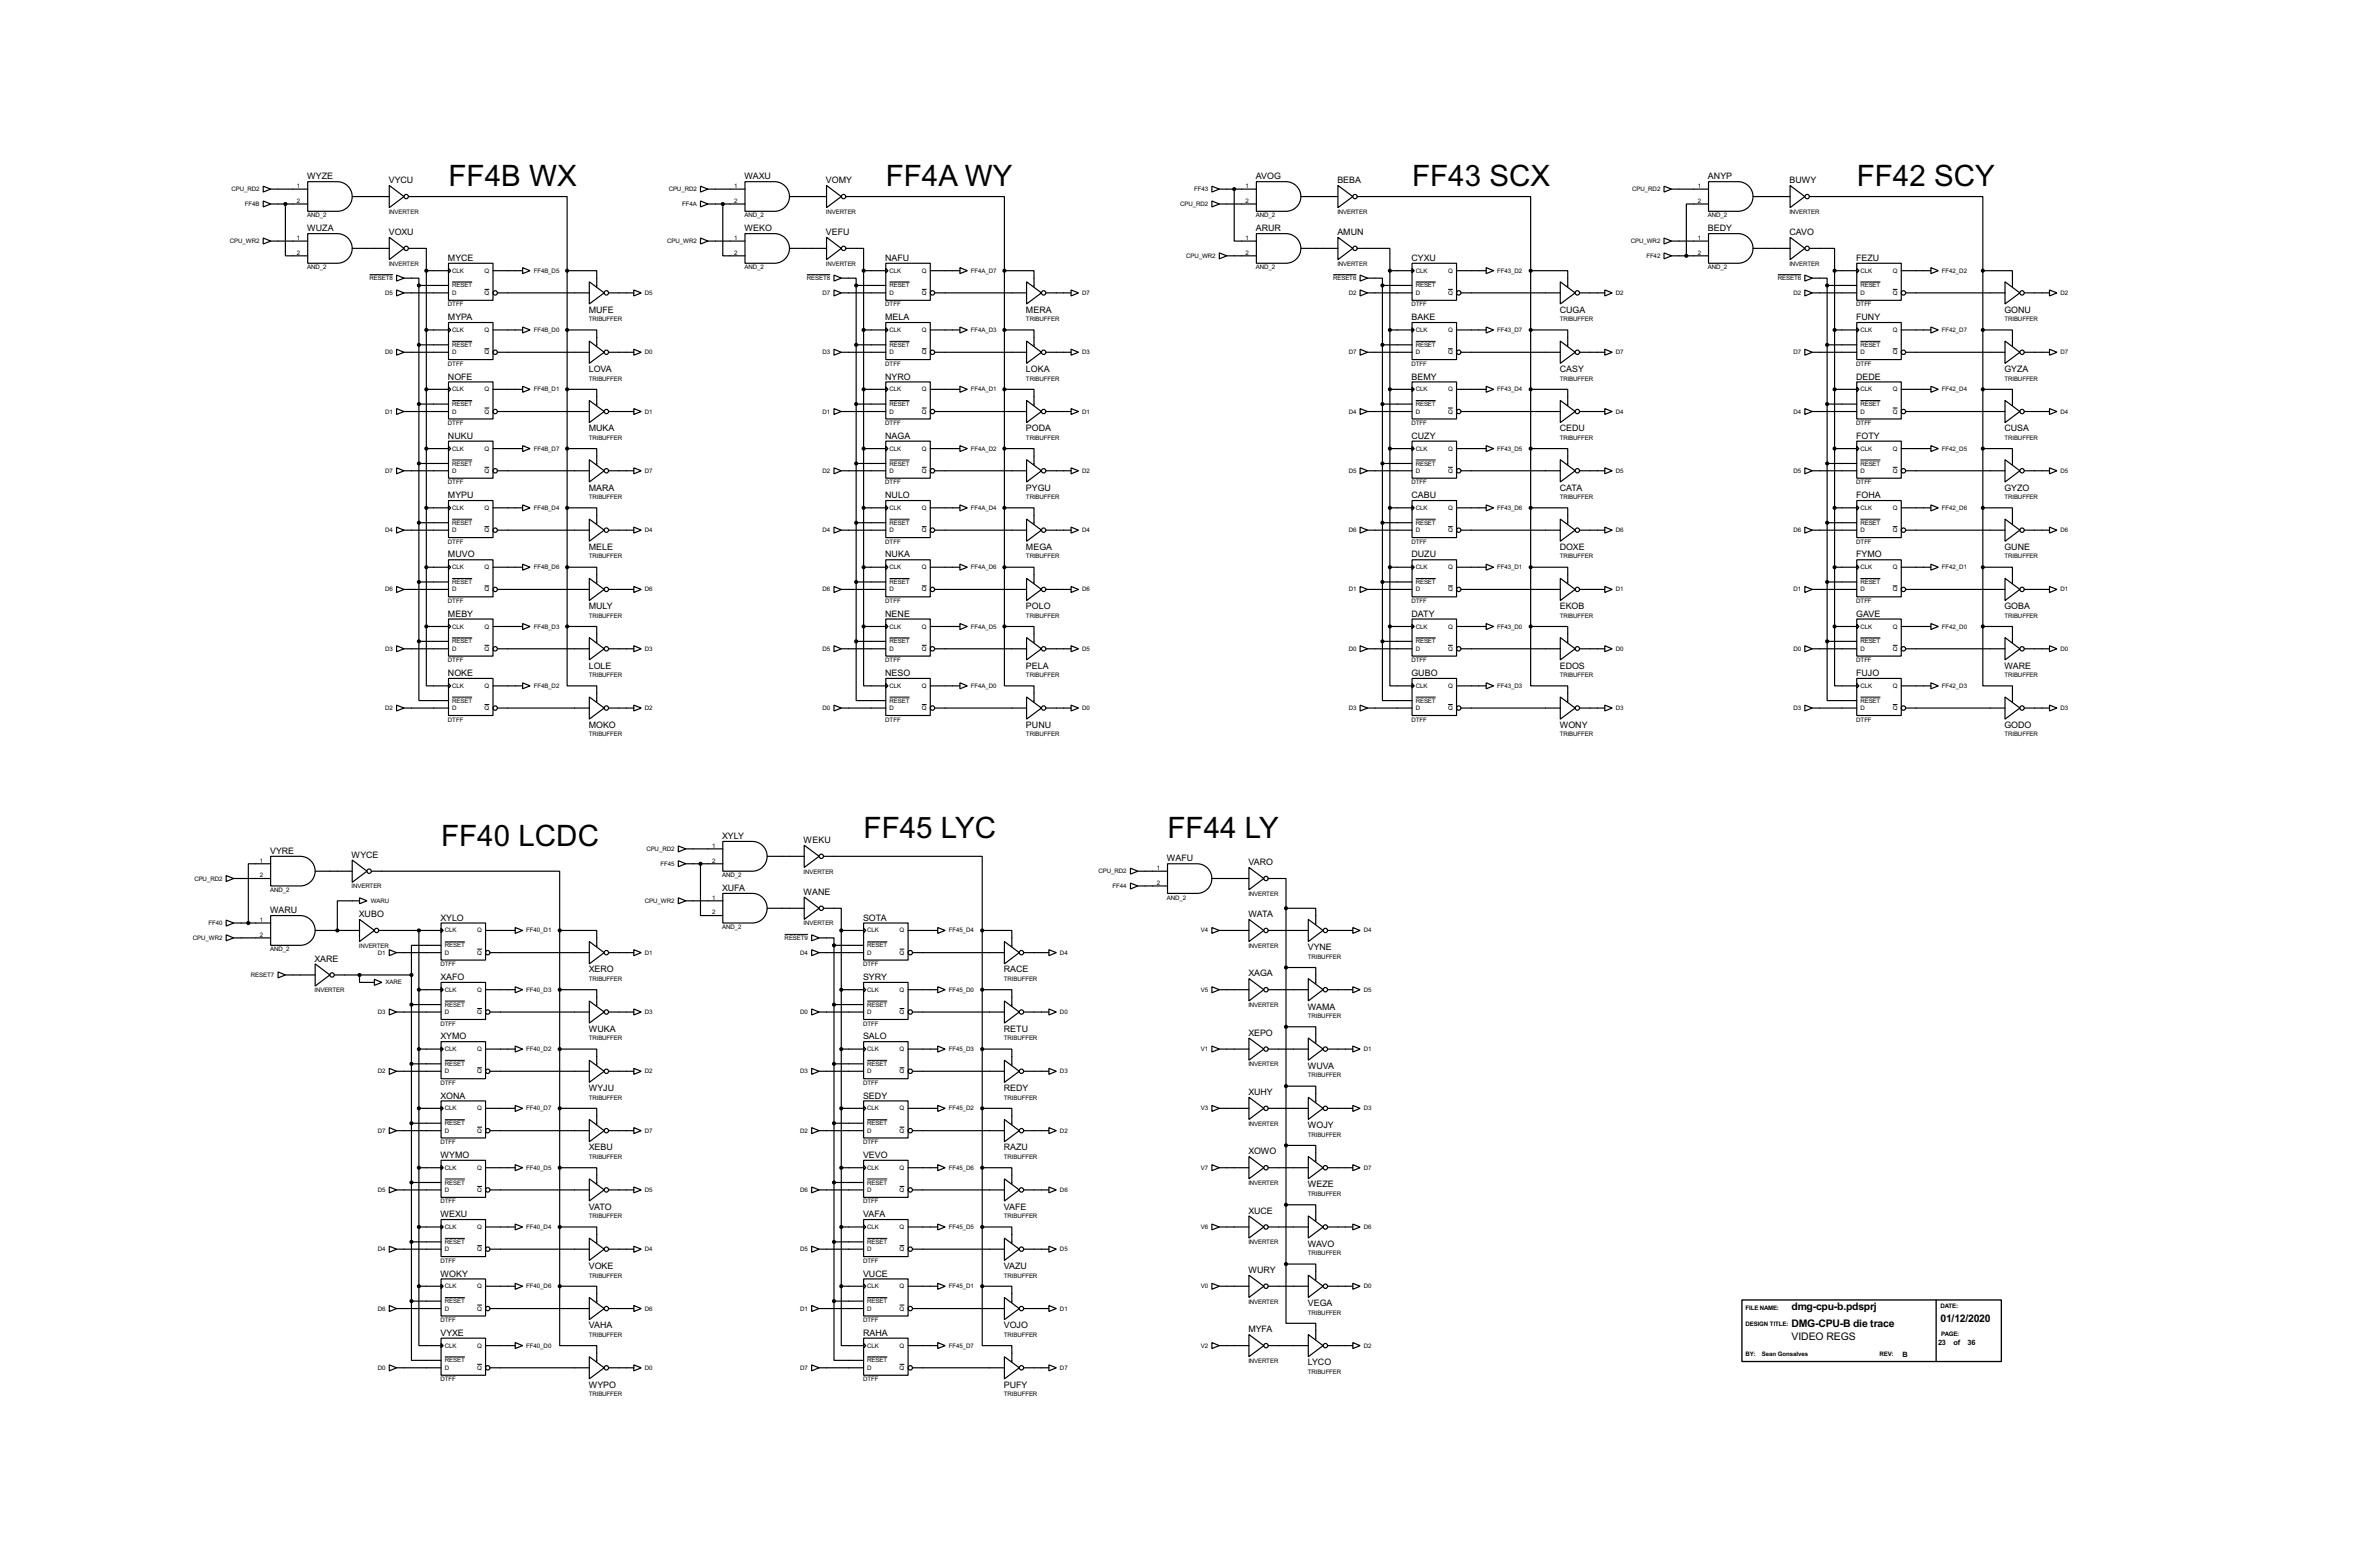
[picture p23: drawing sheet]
<svg xmlns="http://www.w3.org/2000/svg" width="815mm" height="536mm" viewBox="0 0 815 536" stroke-linecap="round" stroke-linejoin="round" font-family="sans-serif">
<defs><g id="words">
<g font-size="11.3">
<text x="153.7" y="63.7">FF4B WX</text>
<text x="303.6" y="63.7">FF4A WY</text>
<text x="483.9" y="63.7">FF43 SCX</text>
<text x="636.3" y="63.7">FF42 SCY</text>
<text x="296" y="287.3">FF45 LYC</text>
<text x="400.1" y="287.3">FF44 LY</text>
<text x="151.2" y="289.8">FF40 LCDC</text>
</g>
<g font-size="4">
<text x="614" y="449">dmg-cpu-b.pdsprj</text>
<text x="614" y="454.8">DMG-CPU-B die trace</text>
<text x="665" y="453.1">01/12/2020</text>
<text x="614" y="459.2">VIDEO REGS</text>
</g>
<g font-size="3.4">
<text x="105.3" y="61.4">WYZE</text>
<text x="133.2" y="62.8">VYCU</text>
<text x="255.1" y="61.4">WAXU</text>
<text x="283.1" y="62.8">VOMY</text>
<text x="430.4" y="61.4">AVOG</text>
<text x="458.3" y="62.8">BEBA</text>
<text x="585.3" y="61.4">ANYP</text>
<text x="613.3" y="62.8">BUWY</text>
<text x="105.3" y="79.2">WUZA</text>
<text x="133.2" y="80.5">VOXU</text>
<text x="255.1" y="79.2">WEKO</text>
<text x="283.1" y="80.5">VEFU</text>
<text x="430.4" y="79.2">ARUR</text>
<text x="458.3" y="80.5">AMUN</text>
<text x="585.3" y="79.2">BEDY</text>
<text x="613.3" y="80.5">CAVO</text>
<text x="153.5" y="89.4">MYCE</text>
<text x="303.4" y="89.4">NAFU</text>
<text x="483.7" y="89.4">CYXU</text>
<text x="636.1" y="89.4">FEZU</text>
<text x="201.8" y="107.1">MUFE</text>
<text x="351.6" y="107.1">MERA</text>
<text x="534.5" y="107.1">CUGA</text>
<text x="686.9" y="107.1">GONU</text>
<text x="153.5" y="109.7">MYPA</text>
<text x="303.4" y="109.7">MELA</text>
<text x="483.7" y="109.7">BAKE</text>
<text x="636.1" y="109.7">FUNY</text>
<text x="153.5" y="130.1">NOFE</text>
<text x="201.8" y="127.5">LOVA</text>
<text x="303.4" y="130.1">NYRO</text>
<text x="351.6" y="127.5">LOKA</text>
<text x="483.7" y="130.1">BEMY</text>
<text x="534.5" y="127.5">CASY</text>
<text x="636.1" y="130.1">DEDE</text>
<text x="686.9" y="127.5">GYZA</text>
<text x="201.8" y="147.7">MUKA</text>
<text x="351.6" y="147.7">PODA</text>
<text x="534.5" y="147.7">CEDU</text>
<text x="686.9" y="147.7">CUSA</text>
<text x="153.5" y="150.3">NUKU</text>
<text x="303.4" y="150.3">NAGA</text>
<text x="483.7" y="150.3">CUZY</text>
<text x="636.1" y="150.3">FOTY</text>
<text x="153.5" y="170.7">MYPU</text>
<text x="201.8" y="168.1">MARA</text>
<text x="303.4" y="170.7">NULO</text>
<text x="351.6" y="168.1">PYGU</text>
<text x="483.7" y="170.7">CABU</text>
<text x="534.5" y="168.1">CATA</text>
<text x="636.1" y="170.7">FOHA</text>
<text x="686.9" y="168.1">GYZO</text>
<text x="153.5" y="191">MUVO</text>
<text x="201.8" y="188.4">MELE</text>
<text x="303.4" y="191">NUKA</text>
<text x="351.6" y="188.4">MEGA</text>
<text x="483.7" y="191">DUZU</text>
<text x="534.5" y="188.4">DOXE</text>
<text x="636.1" y="191">FYMO</text>
<text x="686.9" y="188.4">GUNE</text>
<text x="201.8" y="208.7">MULY</text>
<text x="351.6" y="208.7">POLO</text>
<text x="534.5" y="208.7">EKOB</text>
<text x="686.9" y="208.7">GOBA</text>
<text x="153.5" y="211.3">MEBY</text>
<text x="303.4" y="211.3">NENE</text>
<text x="483.7" y="211.3">DATY</text>
<text x="636.1" y="211.3">GAVE</text>
<text x="153.5" y="231.7">NOKE</text>
<text x="201.8" y="229.1">LOLE</text>
<text x="303.4" y="231.7">NESO</text>
<text x="351.6" y="229.1">PELA</text>
<text x="483.7" y="231.7">GUBO</text>
<text x="534.5" y="229.1">EDOS</text>
<text x="636.1" y="231.7">FUJO</text>
<text x="686.9" y="229.1">WARE</text>
<text x="201.8" y="249.4">MOKO</text>
<text x="351.6" y="249.4">PUNU</text>
<text x="534.5" y="249.4">WONY</text>
<text x="686.9" y="249.4">GODO</text>
<text x="247.5" y="287.5">XYLY</text>
<text x="92.6" y="292.6">VYRE</text>
<text x="120.5" y="293.9">WYCE</text>
<text x="275.4" y="288.8">WEKU</text>
<text x="399.9" y="295.2">WAFU</text>
<text x="427.8" y="296.4">VARO</text>
<text x="247.5" y="305.3">XUFA</text>
<text x="275.4" y="306.6">WANE</text>
<text x="92.6" y="312.9">WARU</text>
<text x="123" y="314.2">XUBO</text>
<text x="151" y="315.5">XYLO</text>
<text x="295.8" y="315.5">SOTA</text>
<text x="427.8" y="314.2">WATA</text>
<text x="107.8" y="329.5">XARE</text>
<text x="448.2" y="325.6">VYNE</text>
<text x="151" y="335.8">XAFO</text>
<text x="201.8" y="333.2">XERO</text>
<text x="295.8" y="335.8">SYRY</text>
<text x="344" y="333.2">RACE</text>
<text x="427.8" y="334.5">XAGA</text>
<text x="448.2" y="345.9">WAMA</text>
<text x="201.8" y="353.5">WUKA</text>
<text x="344" y="353.5">RETU</text>
<text x="151" y="356.1">XYMO</text>
<text x="295.8" y="356.1">SALO</text>
<text x="427.8" y="354.9">XEPO</text>
<text x="448.2" y="366.2">WUVA</text>
<text x="151" y="376.4">XONA</text>
<text x="201.8" y="373.8">WYJU</text>
<text x="295.8" y="376.4">SEDY</text>
<text x="344" y="373.8">REDY</text>
<text x="427.8" y="375.2">XUHY</text>
<text x="448.2" y="386.5">WOJY</text>
<text x="201.8" y="394.2">XEBU</text>
<text x="344" y="394.2">RAZU</text>
<text x="427.8" y="395.5">XOWO</text>
<text x="151" y="396.8">WYMO</text>
<text x="295.8" y="396.8">VEVO</text>
<text x="448.2" y="406.9">WEZE</text>
<text x="151" y="417.1">WEXU</text>
<text x="201.8" y="414.5">VATO</text>
<text x="295.8" y="417.1">VAFA</text>
<text x="344" y="414.5">VAFE</text>
<text x="427.8" y="415.8">XUCE</text>
<text x="448.2" y="427.2">WAVO</text>
<text x="151" y="437.4">WOKY</text>
<text x="201.8" y="434.8">VOKE</text>
<text x="295.8" y="437.4">VUCE</text>
<text x="344" y="434.8">VAZU</text>
<text x="427.8" y="436.1">WURY</text>
<text x="448.2" y="447.5">VEGA</text>
<text x="201.8" y="455.1">VAHA</text>
<text x="344" y="455.1">VOJO</text>
<text x="151" y="457.7">VYXE</text>
<text x="295.8" y="457.7">RAHA</text>
<text x="427.8" y="456.5">MYFA</text>
<text x="448.2" y="467.8">LYCO</text>
<text x="201.8" y="475.4">WYPO</text>
<text x="344" y="475.4">PUFY</text>
</g>
<g font-size="2.8">
<text x="664.2" y="460.8">23</text>
<text x="669.5" y="460.8">of</text>
<text x="674.3" y="460.8">36</text>
<text x="652" y="464.8">B</text>
</g>
<g font-size="2.4">
<text x="79.3" y="65.5">CPU_RD2</text>
<text x="101.8" y="64.4">1</text>
<text x="229.2" y="65.5">CPU_RD2</text>
<text x="251.6" y="64.4">1</text>
<text x="409.3" y="65.5">FF43</text>
<text x="426.9" y="64.4">1</text>
<text x="559.4" y="65.5">CPU_RD2</text>
<text x="581.8" y="64.4">1</text>
<text x="84" y="70.6">FF4B</text>
<text x="101.8" y="69.5">2</text>
<text x="233.8" y="70.6">FF4A</text>
<text x="251.6" y="69.5">2</text>
<text x="404.4" y="70.6">CPU_RD2</text>
<text x="426.9" y="69.5">2</text>
<text x="581.8" y="69.5">2</text>
<text x="105.3" y="74.5">AND_2</text>
<text x="133.2" y="73.3">INVERTER</text>
<text x="255.1" y="74.5">AND_2</text>
<text x="283.1" y="73.3">INVERTER</text>
<text x="430.4" y="74.5">AND_2</text>
<text x="458.3" y="73.3">INVERTER</text>
<text x="585.3" y="74.5">AND_2</text>
<text x="613.3" y="73.3">INVERTER</text>
<text x="78.8" y="83.3">CPU_WR2</text>
<text x="101.8" y="82.2">1</text>
<text x="228.7" y="83.3">CPU_WR2</text>
<text x="251.6" y="82.2">1</text>
<text x="426.9" y="82.2">1</text>
<text x="558.9" y="83.3">CPU_WR2</text>
<text x="581.8" y="82.2">1</text>
<text x="101.8" y="87.3">2</text>
<text x="251.6" y="87.3">2</text>
<text x="406.5" y="88.3">CPU_WR2</text>
<text x="426.9" y="87.3">2</text>
<text x="564.2" y="88.3">FF42</text>
<text x="581.8" y="87.3">2</text>
<text x="105.3" y="92.3">AND_2</text>
<text x="126.7" y="96">RESET8</text>
<text x="133.2" y="91">INVERTER</text>
<text x="155" y="93.5">CLK</text>
<text x="166.1" y="93.5">Q</text>
<text x="182.9" y="93.5">FF4B_D5</text>
<text x="255.1" y="92.3">AND_2</text>
<text x="276.5" y="96">RESET8</text>
<text x="283.1" y="91">INVERTER</text>
<text x="304.9" y="93.5">CLK</text>
<text x="316" y="93.5">Q</text>
<text x="332.8" y="93.5">FF4A_D7</text>
<text x="430.4" y="92.3">AND_2</text>
<text x="456.9" y="96">RESET6</text>
<text x="458.3" y="91">INVERTER</text>
<text x="485.2" y="93.5">CLK</text>
<text x="496.3" y="93.5">Q</text>
<text x="513.1" y="93.5">FF43_D2</text>
<text x="585.3" y="92.3">AND_2</text>
<text x="609.3" y="96">RESET6</text>
<text x="613.3" y="91">INVERTER</text>
<text x="637.6" y="93.5">CLK</text>
<text x="648.7" y="93.5">Q</text>
<text x="665.5" y="93.5">FF42_D2</text>
<text x="132" y="101">D5</text>
<text x="155" y="101">D</text>
<text x="155" y="98.5">RESET</text>
<text x="166.1" y="101">Q</text>
<text x="221" y="101">D5</text>
<text x="281.9" y="101">D7</text>
<text x="304.9" y="101">D</text>
<text x="304.9" y="98.5">RESET</text>
<text x="316" y="101">Q</text>
<text x="370.9" y="101">D7</text>
<text x="462.2" y="101">D2</text>
<text x="485.2" y="101">D</text>
<text x="485.2" y="98.5">RESET</text>
<text x="496.3" y="101">Q</text>
<text x="553.8" y="101">D2</text>
<text x="614.6" y="101">D2</text>
<text x="637.6" y="101">D</text>
<text x="637.6" y="98.5">RESET</text>
<text x="648.7" y="101">Q</text>
<text x="706.2" y="101">D2</text>
<text x="153.5" y="105">DTFF</text>
<text x="303.4" y="105">DTFF</text>
<text x="483.7" y="105">DTFF</text>
<text x="636.1" y="105">DTFF</text>
<text x="155" y="113.7">CLK</text>
<text x="166.1" y="113.7">Q</text>
<text x="182.9" y="113.7">FF4B_D0</text>
<text x="201.8" y="110.1">TRIBUFFER</text>
<text x="304.9" y="113.7">CLK</text>
<text x="316" y="113.7">Q</text>
<text x="332.8" y="113.7">FF4A_D3</text>
<text x="351.6" y="110.1">TRIBUFFER</text>
<text x="485.2" y="113.7">CLK</text>
<text x="496.3" y="113.7">Q</text>
<text x="513.1" y="113.7">FF43_D7</text>
<text x="534.5" y="110.1">TRIBUFFER</text>
<text x="637.6" y="113.7">CLK</text>
<text x="648.7" y="113.7">Q</text>
<text x="665.5" y="113.7">FF42_D7</text>
<text x="686.9" y="110.1">TRIBUFFER</text>
<text x="155" y="118.9">RESET</text>
<text x="304.9" y="118.9">RESET</text>
<text x="485.2" y="118.9">RESET</text>
<text x="637.6" y="118.9">RESET</text>
<text x="132" y="121.4">D0</text>
<text x="153.5" y="125.3">DTFF</text>
<text x="155" y="121.4">D</text>
<text x="166.1" y="121.4">Q</text>
<text x="221" y="121.4">D0</text>
<text x="281.9" y="121.4">D3</text>
<text x="303.4" y="125.3">DTFF</text>
<text x="304.9" y="121.4">D</text>
<text x="316" y="121.4">Q</text>
<text x="370.9" y="121.4">D3</text>
<text x="462.2" y="121.4">D7</text>
<text x="483.7" y="125.3">DTFF</text>
<text x="485.2" y="121.4">D</text>
<text x="496.3" y="121.4">Q</text>
<text x="553.8" y="121.4">D7</text>
<text x="614.6" y="121.4">D7</text>
<text x="636.1" y="125.3">DTFF</text>
<text x="637.6" y="121.4">D</text>
<text x="648.7" y="121.4">Q</text>
<text x="706.2" y="121.4">D7</text>
<text x="201.8" y="130.4">TRIBUFFER</text>
<text x="351.6" y="130.4">TRIBUFFER</text>
<text x="534.5" y="130.4">TRIBUFFER</text>
<text x="686.9" y="130.4">TRIBUFFER</text>
<text x="155" y="134.1">CLK</text>
<text x="166.1" y="134.1">Q</text>
<text x="182.9" y="134.1">FF4B_D1</text>
<text x="304.9" y="134.1">CLK</text>
<text x="316" y="134.1">Q</text>
<text x="332.8" y="134.1">FF4A_D1</text>
<text x="485.2" y="134.1">CLK</text>
<text x="496.3" y="134.1">Q</text>
<text x="513.1" y="134.1">FF43_D4</text>
<text x="637.6" y="134.1">CLK</text>
<text x="648.7" y="134.1">Q</text>
<text x="665.5" y="134.1">FF42_D4</text>
<text x="132" y="141.7">D1</text>
<text x="155" y="141.7">D</text>
<text x="155" y="139.1">RESET</text>
<text x="166.1" y="141.7">Q</text>
<text x="221" y="141.7">D1</text>
<text x="281.9" y="141.7">D1</text>
<text x="304.9" y="141.7">D</text>
<text x="304.9" y="139.1">RESET</text>
<text x="316" y="141.7">Q</text>
<text x="370.9" y="141.7">D1</text>
<text x="462.2" y="141.7">D4</text>
<text x="485.2" y="141.7">D</text>
<text x="485.2" y="139.1">RESET</text>
<text x="496.3" y="141.7">Q</text>
<text x="553.8" y="141.7">D4</text>
<text x="614.6" y="141.7">D4</text>
<text x="637.6" y="141.7">D</text>
<text x="637.6" y="139.1">RESET</text>
<text x="648.7" y="141.7">Q</text>
<text x="706.2" y="141.7">D4</text>
<text x="153.5" y="145.7">DTFF</text>
<text x="303.4" y="145.7">DTFF</text>
<text x="483.7" y="145.7">DTFF</text>
<text x="636.1" y="145.7">DTFF</text>
<text x="155" y="154.4">CLK</text>
<text x="166.1" y="154.4">Q</text>
<text x="182.9" y="154.4">FF4B_D7</text>
<text x="201.8" y="150.7">TRIBUFFER</text>
<text x="304.9" y="154.4">CLK</text>
<text x="316" y="154.4">Q</text>
<text x="332.8" y="154.4">FF4A_D2</text>
<text x="351.6" y="150.7">TRIBUFFER</text>
<text x="485.2" y="154.4">CLK</text>
<text x="496.3" y="154.4">Q</text>
<text x="513.1" y="154.4">FF43_D5</text>
<text x="534.5" y="150.7">TRIBUFFER</text>
<text x="637.6" y="154.4">CLK</text>
<text x="648.7" y="154.4">Q</text>
<text x="665.5" y="154.4">FF42_D5</text>
<text x="686.9" y="150.7">TRIBUFFER</text>
<text x="155" y="159.5">RESET</text>
<text x="304.9" y="159.5">RESET</text>
<text x="485.2" y="159.5">RESET</text>
<text x="637.6" y="159.5">RESET</text>
<text x="132" y="162">D7</text>
<text x="153.5" y="165.9">DTFF</text>
<text x="155" y="162">D</text>
<text x="166.1" y="162">Q</text>
<text x="221" y="162">D7</text>
<text x="281.9" y="162">D2</text>
<text x="303.4" y="165.9">DTFF</text>
<text x="304.9" y="162">D</text>
<text x="316" y="162">Q</text>
<text x="370.9" y="162">D2</text>
<text x="462.2" y="162">D5</text>
<text x="483.7" y="165.9">DTFF</text>
<text x="485.2" y="162">D</text>
<text x="496.3" y="162">Q</text>
<text x="553.8" y="162">D5</text>
<text x="614.6" y="162">D5</text>
<text x="636.1" y="165.9">DTFF</text>
<text x="637.6" y="162">D</text>
<text x="648.7" y="162">Q</text>
<text x="706.2" y="162">D5</text>
<text x="201.8" y="171.1">TRIBUFFER</text>
<text x="351.6" y="171.1">TRIBUFFER</text>
<text x="534.5" y="171.1">TRIBUFFER</text>
<text x="686.9" y="171.1">TRIBUFFER</text>
<text x="155" y="174.7">CLK</text>
<text x="155" y="179.8">RESET</text>
<text x="166.1" y="174.7">Q</text>
<text x="182.9" y="174.7">FF4B_D4</text>
<text x="304.9" y="174.7">CLK</text>
<text x="304.9" y="179.8">RESET</text>
<text x="316" y="174.7">Q</text>
<text x="332.8" y="174.7">FF4A_D4</text>
<text x="485.2" y="174.7">CLK</text>
<text x="485.2" y="179.8">RESET</text>
<text x="496.3" y="174.7">Q</text>
<text x="513.1" y="174.7">FF43_D6</text>
<text x="637.6" y="174.7">CLK</text>
<text x="637.6" y="179.8">RESET</text>
<text x="648.7" y="174.7">Q</text>
<text x="665.5" y="174.7">FF42_D6</text>
<text x="132" y="182.4">D4</text>
<text x="155" y="182.4">D</text>
<text x="166.1" y="182.4">Q</text>
<text x="221" y="182.4">D4</text>
<text x="281.9" y="182.4">D4</text>
<text x="304.9" y="182.4">D</text>
<text x="316" y="182.4">Q</text>
<text x="370.9" y="182.4">D4</text>
<text x="462.2" y="182.4">D6</text>
<text x="485.2" y="182.4">D</text>
<text x="496.3" y="182.4">Q</text>
<text x="553.8" y="182.4">D6</text>
<text x="614.6" y="182.4">D6</text>
<text x="637.6" y="182.4">D</text>
<text x="648.7" y="182.4">Q</text>
<text x="706.2" y="182.4">D6</text>
<text x="153.5" y="186.3">DTFF</text>
<text x="201.8" y="191.4">TRIBUFFER</text>
<text x="303.4" y="186.3">DTFF</text>
<text x="351.6" y="191.4">TRIBUFFER</text>
<text x="483.7" y="186.3">DTFF</text>
<text x="534.5" y="191.4">TRIBUFFER</text>
<text x="636.1" y="186.3">DTFF</text>
<text x="686.9" y="191.4">TRIBUFFER</text>
<text x="155" y="195.1">CLK</text>
<text x="166.1" y="195.1">Q</text>
<text x="182.9" y="195.1">FF4B_D6</text>
<text x="304.9" y="195.1">CLK</text>
<text x="316" y="195.1">Q</text>
<text x="332.8" y="195.1">FF4A_D6</text>
<text x="485.2" y="195.1">CLK</text>
<text x="496.3" y="195.1">Q</text>
<text x="513.1" y="195.1">FF43_D1</text>
<text x="637.6" y="195.1">CLK</text>
<text x="648.7" y="195.1">Q</text>
<text x="665.5" y="195.1">FF42_D1</text>
<text x="132" y="202.7">D6</text>
<text x="155" y="202.7">D</text>
<text x="155" y="200.1">RESET</text>
<text x="166.1" y="202.7">Q</text>
<text x="221" y="202.7">D6</text>
<text x="281.9" y="202.7">D6</text>
<text x="304.9" y="202.7">D</text>
<text x="304.9" y="200.1">RESET</text>
<text x="316" y="202.7">Q</text>
<text x="370.9" y="202.7">D6</text>
<text x="462.2" y="202.7">D1</text>
<text x="485.2" y="202.7">D</text>
<text x="485.2" y="200.1">RESET</text>
<text x="496.3" y="202.7">Q</text>
<text x="553.8" y="202.7">D1</text>
<text x="614.6" y="202.7">D1</text>
<text x="637.6" y="202.7">D</text>
<text x="637.6" y="200.1">RESET</text>
<text x="648.7" y="202.7">Q</text>
<text x="706.2" y="202.7">D1</text>
<text x="153.5" y="206.6">DTFF</text>
<text x="303.4" y="206.6">DTFF</text>
<text x="483.7" y="206.6">DTFF</text>
<text x="636.1" y="206.6">DTFF</text>
<text x="155" y="215.4">CLK</text>
<text x="166.1" y="215.4">Q</text>
<text x="182.9" y="215.4">FF4B_D3</text>
<text x="201.8" y="211.7">TRIBUFFER</text>
<text x="304.9" y="215.4">CLK</text>
<text x="316" y="215.4">Q</text>
<text x="332.8" y="215.4">FF4A_D5</text>
<text x="351.6" y="211.7">TRIBUFFER</text>
<text x="485.2" y="215.4">CLK</text>
<text x="496.3" y="215.4">Q</text>
<text x="513.1" y="215.4">FF43_D0</text>
<text x="534.5" y="211.7">TRIBUFFER</text>
<text x="637.6" y="215.4">CLK</text>
<text x="648.7" y="215.4">Q</text>
<text x="665.5" y="215.4">FF42_D0</text>
<text x="686.9" y="211.7">TRIBUFFER</text>
<text x="155" y="220.5">RESET</text>
<text x="304.9" y="220.5">RESET</text>
<text x="485.2" y="220.5">RESET</text>
<text x="637.6" y="220.5">RESET</text>
<text x="132" y="223">D3</text>
<text x="153.5" y="226.9">DTFF</text>
<text x="155" y="223">D</text>
<text x="166.1" y="223">Q</text>
<text x="221" y="223">D3</text>
<text x="281.9" y="223">D5</text>
<text x="303.4" y="226.9">DTFF</text>
<text x="304.9" y="223">D</text>
<text x="316" y="223">Q</text>
<text x="370.9" y="223">D5</text>
<text x="462.2" y="223">D0</text>
<text x="483.7" y="226.9">DTFF</text>
<text x="485.2" y="223">D</text>
<text x="496.3" y="223">Q</text>
<text x="553.8" y="223">D0</text>
<text x="614.6" y="223">D0</text>
<text x="636.1" y="226.9">DTFF</text>
<text x="637.6" y="223">D</text>
<text x="648.7" y="223">Q</text>
<text x="706.2" y="223">D0</text>
<text x="201.8" y="232">TRIBUFFER</text>
<text x="351.6" y="232">TRIBUFFER</text>
<text x="534.5" y="232">TRIBUFFER</text>
<text x="686.9" y="232">TRIBUFFER</text>
<text x="155" y="235.7">CLK</text>
<text x="166.1" y="235.7">Q</text>
<text x="182.9" y="235.7">FF4B_D2</text>
<text x="304.9" y="235.7">CLK</text>
<text x="316" y="235.7">Q</text>
<text x="332.8" y="235.7">FF4A_D0</text>
<text x="485.2" y="235.7">CLK</text>
<text x="496.3" y="235.7">Q</text>
<text x="513.1" y="235.7">FF43_D3</text>
<text x="637.6" y="235.7">CLK</text>
<text x="648.7" y="235.7">Q</text>
<text x="665.5" y="235.7">FF42_D3</text>
<text x="132" y="243.3">D2</text>
<text x="155" y="243.3">D</text>
<text x="155" y="240.8">RESET</text>
<text x="166.1" y="243.3">Q</text>
<text x="221" y="243.3">D2</text>
<text x="281.9" y="243.3">D0</text>
<text x="304.9" y="243.3">D</text>
<text x="304.9" y="240.8">RESET</text>
<text x="316" y="243.3">Q</text>
<text x="370.9" y="243.3">D0</text>
<text x="462.2" y="243.3">D3</text>
<text x="485.2" y="243.3">D</text>
<text x="485.2" y="240.8">RESET</text>
<text x="496.3" y="243.3">Q</text>
<text x="553.8" y="243.3">D3</text>
<text x="614.6" y="243.3">D3</text>
<text x="637.6" y="243.3">D</text>
<text x="637.6" y="240.8">RESET</text>
<text x="648.7" y="243.3">Q</text>
<text x="706.2" y="243.3">D3</text>
<text x="153.5" y="247.3">DTFF</text>
<text x="303.4" y="247.3">DTFF</text>
<text x="483.7" y="247.3">DTFF</text>
<text x="636.1" y="247.3">DTFF</text>
<text x="201.8" y="252.3">TRIBUFFER</text>
<text x="351.6" y="252.3">TRIBUFFER</text>
<text x="534.5" y="252.3">TRIBUFFER</text>
<text x="686.9" y="252.3">TRIBUFFER</text>
<text x="221.5" y="291.6">CPU_RD2</text>
<text x="244" y="290.5">1</text>
<text x="89.1" y="295.6">1</text>
<text x="226.4" y="296.7">FF45</text>
<text x="244" y="295.6">2</text>
<text x="275.4" y="299.3">INVERTER</text>
<text x="376.5" y="299.2">CPU_RD2</text>
<text x="396.4" y="298.1">1</text>
<text x="66.6" y="301.7">CPU_RD2</text>
<text x="89.1" y="300.6">2</text>
<text x="92.6" y="305.7">AND_2</text>
<text x="120.5" y="304.4">INVERTER</text>
<text x="247.5" y="300.6">AND_2</text>
<text x="381.3" y="304.3">FF44</text>
<text x="396.4" y="303.2">2</text>
<text x="127.1" y="309.4">WARU</text>
<text x="221" y="309.4">CPU_WR2</text>
<text x="244" y="308.3">1</text>
<text x="399.9" y="308.2">AND_2</text>
<text x="427.8" y="307">INVERTER</text>
<text x="71.5" y="317">FF40</text>
<text x="89.1" y="315.9">1</text>
<text x="244" y="313.3">2</text>
<text x="275.4" y="317.1">INVERTER</text>
<text x="66.1" y="322.1">CPU_WR2</text>
<text x="89.1" y="321">2</text>
<text x="152.5" y="319.5">CLK</text>
<text x="163.6" y="319.5">Q</text>
<text x="180.4" y="319.5">FF40_D1</text>
<text x="247.5" y="318.4">AND_2</text>
<text x="268.9" y="322.1">RESET9</text>
<text x="297.2" y="319.5">CLK</text>
<text x="308.3" y="319.5">Q</text>
<text x="325.2" y="319.5">FF45_D4</text>
<text x="411.6" y="319.5">V4</text>
<text x="467.4" y="319.5">D4</text>
<text x="92.6" y="326">AND_2</text>
<text x="123" y="324.7">INVERTER</text>
<text x="129.5" y="327.1">D1</text>
<text x="152.5" y="327.1">D</text>
<text x="152.5" y="324.6">RESET</text>
<text x="163.6" y="327.1">Q</text>
<text x="221" y="327.1">D1</text>
<text x="274.3" y="327.1">D4</text>
<text x="297.2" y="327.1">D</text>
<text x="297.2" y="324.6">RESET</text>
<text x="308.3" y="327.1">Q</text>
<text x="363.3" y="327.1">D4</text>
<text x="427.8" y="324.7">INVERTER</text>
<text x="448.2" y="328.5">TRIBUFFER</text>
<text x="86" y="334.8">RESET7</text>
<text x="151" y="331.1">DTFF</text>
<text x="295.8" y="331.1">DTFF</text>
<text x="107.8" y="340">INVERTER</text>
<text x="132.1" y="337.3">XARE</text>
<text x="152.5" y="339.8">CLK</text>
<text x="163.6" y="339.8">Q</text>
<text x="180.4" y="339.8">FF40_D3</text>
<text x="201.8" y="336.2">TRIBUFFER</text>
<text x="297.2" y="339.8">CLK</text>
<text x="308.3" y="339.8">Q</text>
<text x="325.2" y="339.8">FF45_D0</text>
<text x="344" y="336.2">TRIBUFFER</text>
<text x="411.6" y="339.8">V5</text>
<text x="467.4" y="339.8">D5</text>
<text x="129.5" y="347.5">D3</text>
<text x="152.5" y="347.5">D</text>
<text x="152.5" y="344.9">RESET</text>
<text x="163.6" y="347.5">Q</text>
<text x="221" y="347.5">D3</text>
<text x="274.3" y="347.5">D0</text>
<text x="297.2" y="347.5">D</text>
<text x="297.2" y="344.9">RESET</text>
<text x="308.3" y="347.5">Q</text>
<text x="363.3" y="347.5">D0</text>
<text x="427.8" y="345.1">INVERTER</text>
<text x="151" y="351.4">DTFF</text>
<text x="295.8" y="351.4">DTFF</text>
<text x="448.2" y="348.9">TRIBUFFER</text>
<text x="201.8" y="356.5">TRIBUFFER</text>
<text x="344" y="356.5">TRIBUFFER</text>
<text x="152.5" y="360.2">CLK</text>
<text x="152.5" y="365.2">RESET</text>
<text x="163.6" y="360.2">Q</text>
<text x="180.4" y="360.2">FF40_D2</text>
<text x="297.2" y="360.2">CLK</text>
<text x="297.2" y="365.2">RESET</text>
<text x="308.3" y="360.2">Q</text>
<text x="325.2" y="360.2">FF45_D3</text>
<text x="411.6" y="360.2">V1</text>
<text x="427.8" y="365.4">INVERTER</text>
<text x="467.4" y="360.2">D1</text>
<text x="129.5" y="367.8">D2</text>
<text x="151" y="371.7">DTFF</text>
<text x="152.5" y="367.8">D</text>
<text x="163.6" y="367.8">Q</text>
<text x="221" y="367.8">D2</text>
<text x="274.3" y="367.8">D3</text>
<text x="295.8" y="371.7">DTFF</text>
<text x="297.2" y="367.8">D</text>
<text x="308.3" y="367.8">Q</text>
<text x="363.3" y="367.8">D3</text>
<text x="448.2" y="369.2">TRIBUFFER</text>
<text x="201.8" y="376.8">TRIBUFFER</text>
<text x="344" y="376.8">TRIBUFFER</text>
<text x="152.5" y="380.5">CLK</text>
<text x="163.6" y="380.5">Q</text>
<text x="180.4" y="380.5">FF40_D7</text>
<text x="297.2" y="380.5">CLK</text>
<text x="308.3" y="380.5">Q</text>
<text x="325.2" y="380.5">FF45_D2</text>
<text x="411.6" y="380.5">V3</text>
<text x="467.4" y="380.5">D3</text>
<text x="129.5" y="388.1">D7</text>
<text x="152.5" y="388.1">D</text>
<text x="152.5" y="385.6">RESET</text>
<text x="163.6" y="388.1">Q</text>
<text x="221" y="388.1">D7</text>
<text x="274.3" y="388.1">D2</text>
<text x="297.2" y="388.1">D</text>
<text x="297.2" y="385.6">RESET</text>
<text x="308.3" y="388.1">Q</text>
<text x="363.3" y="388.1">D2</text>
<text x="427.8" y="385.7">INVERTER</text>
<text x="448.2" y="389.5">TRIBUFFER</text>
<text x="151" y="392">DTFF</text>
<text x="295.8" y="392">DTFF</text>
<text x="152.5" y="400.8">CLK</text>
<text x="163.6" y="400.8">Q</text>
<text x="180.4" y="400.8">FF40_D5</text>
<text x="201.8" y="397.1">TRIBUFFER</text>
<text x="297.2" y="400.8">CLK</text>
<text x="308.3" y="400.8">Q</text>
<text x="325.2" y="400.8">FF45_D6</text>
<text x="344" y="397.1">TRIBUFFER</text>
<text x="411.6" y="400.8">V7</text>
<text x="467.4" y="400.8">D7</text>
<text x="152.5" y="405.9">RESET</text>
<text x="297.2" y="405.9">RESET</text>
<text x="427.8" y="406">INVERTER</text>
<text x="129.5" y="408.4">D5</text>
<text x="151" y="412.4">DTFF</text>
<text x="152.5" y="408.4">D</text>
<text x="163.6" y="408.4">Q</text>
<text x="221" y="408.4">D5</text>
<text x="274.3" y="408.4">D6</text>
<text x="295.8" y="412.4">DTFF</text>
<text x="297.2" y="408.4">D</text>
<text x="308.3" y="408.4">Q</text>
<text x="363.3" y="408.4">D6</text>
<text x="448.2" y="409.8">TRIBUFFER</text>
<text x="201.8" y="417.4">TRIBUFFER</text>
<text x="344" y="417.4">TRIBUFFER</text>
<text x="152.5" y="421.1">CLK</text>
<text x="163.6" y="421.1">Q</text>
<text x="180.4" y="421.1">FF40_D4</text>
<text x="297.2" y="421.1">CLK</text>
<text x="308.3" y="421.1">Q</text>
<text x="325.2" y="421.1">FF45_D5</text>
<text x="411.6" y="421.1">V6</text>
<text x="467.4" y="421.1">D6</text>
<text x="129.5" y="428.7">D4</text>
<text x="152.5" y="428.7">D</text>
<text x="152.5" y="426.2">RESET</text>
<text x="163.6" y="428.7">Q</text>
<text x="221" y="428.7">D4</text>
<text x="274.3" y="428.7">D5</text>
<text x="297.2" y="428.7">D</text>
<text x="297.2" y="426.2">RESET</text>
<text x="308.3" y="428.7">Q</text>
<text x="363.3" y="428.7">D5</text>
<text x="427.8" y="426.3">INVERTER</text>
<text x="448.2" y="430.1">TRIBUFFER</text>
<text x="151" y="432.7">DTFF</text>
<text x="201.8" y="437.8">TRIBUFFER</text>
<text x="295.8" y="432.7">DTFF</text>
<text x="344" y="437.8">TRIBUFFER</text>
<text x="152.5" y="441.4">CLK</text>
<text x="163.6" y="441.4">Q</text>
<text x="180.4" y="441.4">FF40_D6</text>
<text x="297.2" y="441.4">CLK</text>
<text x="308.3" y="441.4">Q</text>
<text x="325.2" y="441.4">FF45_D1</text>
<text x="411.6" y="441.4">V0</text>
<text x="467.4" y="441.4">D0</text>
<text x="129.5" y="449.1">D6</text>
<text x="152.5" y="449.1">D</text>
<text x="152.5" y="446.5">RESET</text>
<text x="163.6" y="449.1">Q</text>
<text x="221" y="449.1">D6</text>
<text x="274.3" y="449.1">D1</text>
<text x="297.2" y="449.1">D</text>
<text x="297.2" y="446.5">RESET</text>
<text x="308.3" y="449.1">Q</text>
<text x="363.3" y="449.1">D1</text>
<text x="427.8" y="446.7">INVERTER</text>
<text x="598.2" y="448.9">FILE NAME:</text>
<text x="665" y="448.3">DATE:</text>
<text x="151" y="453">DTFF</text>
<text x="295.8" y="453">DTFF</text>
<text x="448.2" y="450.5">TRIBUFFER</text>
<text x="598.2" y="454.3">DESIGN TITLE:</text>
<text x="152.5" y="461.8">CLK</text>
<text x="163.6" y="461.8">Q</text>
<text x="180.4" y="461.8">FF40_D0</text>
<text x="201.8" y="458.1">TRIBUFFER</text>
<text x="297.2" y="461.8">CLK</text>
<text x="308.3" y="461.8">Q</text>
<text x="325.2" y="461.8">FF45_D7</text>
<text x="344" y="458.1">TRIBUFFER</text>
<text x="411.6" y="461.8">V2</text>
<text x="467.4" y="461.8">D2</text>
<text x="665.3" y="457.7">PAGE:</text>
<text x="152.5" y="466.8">RESET</text>
<text x="297.2" y="466.8">RESET</text>
<text x="427.8" y="467">INVERTER</text>
<text x="598.2" y="464.6">BY:</text>
<text x="603.8" y="464.6">Sean Gonsalves</text>
<text x="644.1" y="464.7">REV:</text>
<text x="129.5" y="469.4">D0</text>
<text x="151" y="473.3">DTFF</text>
<text x="152.5" y="469.4">D</text>
<text x="163.6" y="469.4">Q</text>
<text x="221" y="469.4">D0</text>
<text x="274.3" y="469.4">D7</text>
<text x="295.8" y="473.3">DTFF</text>
<text x="297.2" y="469.4">D</text>
<text x="308.3" y="469.4">Q</text>
<text x="363.3" y="469.4">D7</text>
<text x="448.2" y="470.8">TRIBUFFER</text>
<text x="201.8" y="478.4">TRIBUFFER</text>
<text x="344" y="478.4">TRIBUFFER</text>
</g>
</g></defs>
<g fill="none" stroke="#000" stroke-width=".4">
<path d="M90.2 63.8l2.6 1-2.6 1zM90.2 68.9l2.6 1-2.6 1zM92.8 69.9h12.7M92.8 64.8h12.7M97.8 69.9v17.8h7.7M105.5 62.3h10.1a5.1 5.1 0 0 1 5.1 5 5.1 5.1 0 0 1-5.1 5.1h-10.1zM120.7 67.4h12.7M133.4 63.6l5.1 3.8-5.1 3.8zM140 67.4h54.4v25.4M240.1 68.9l2.5 1-2.5 1zM240.1 63.8l2.5 1-2.5 1zM242.6 69.9h12.7"/>
<path d="M242.6 64.8h12.7M247.7 69.9v17.8h7.6M255.3 62.3h10.2a5.1 5.1 0 0 1 5.1 5 5.1 5.1 0 0 1-5.1 5.1h-10.2zM270.6 67.4h12.7M283.3 63.6l5 3.8-5 3.8zM289.9 67.4h54.3v25.4M415.3 63.8l2.6 1-2.6 1zM415.3 68.9l2.6 1-2.6 1zM417.9 69.9h12.7M417.9 64.8h12.7M423 64.8v17.8h7.6M430.6 62.3h10.1a5.1 5.1 0 0 1 5.1 5 5.1 5.1 0 0 1-5.1 5.1h-10.1z"/>
<path d="M445.8 67.4h12.7M458.5 63.6l5.1 3.8-5.1 3.8zM465.1 67.4h59.5v25.4M570.3 63.8l2.5 1-2.5 1zM572.8 64.8h12.7M585.5 62.3h10.2a5.1 5.1 0 0 1 5.1 5 5.1 5.1 0 0 1-5.1 5.1h-10.2zM585.5 69.9h-7.6v17.8M600.8 67.4h12.7M613.5 63.6l5 3.8-5 3.8zM620.1 67.4h59.4v25.4M90.2 81.6l2.6 1-2.6 1zM92.8 82.6h12.7"/>
<path d="M105.5 80.1h10.1a5.1 5.1 0 0 1 5.1 5 5.1 5.1 0 0 1-5.1 5.1h-10.1zM120.7 85.1h12.7M133.4 81.3l5.1 3.8-5.1 3.9zM135.9 99.4l2.6 1-2.6 1zM135.9 94.3l2.6 1-2.6 1zM138.5 95.3h5.1v2.5M140 85.1h6.1v7.7M143.6 97.8v122M143.6 97.8h10.1M146.1 92.8h7.6M146.1 92.8v121.9M153.7 90.2h15.3v12.7h-15.3z"/>
<path d="M153.7 92l.8 .8-.8 .7zM169 92.8h10.1M179.1 91.7l2.6 1.1-2.6 1zM194.4 92.8h10.1v5.6M194.4 92.8v121.9M202 96.6l5.1 3.8-5.1 3.8zM217.2 99.4l2.6 1-2.6 1zM240.1 81.6l2.5 1-2.5 1zM242.6 82.6h12.7M255.3 80.1h10.2a5.1 5.1 0 0 1 5.1 5 5.1 5.1 0 0 1-5.1 5.1h-10.2zM270.6 85.1h12.7M283.3 81.3l5 3.8-5 3.9z"/>
<path d="M285.8 99.4l2.5 1-2.5 1zM285.8 94.3l2.5 1-2.5 1zM288.3 95.3h5.1v2.5M289.9 85.1h6.1v7.7M293.4 97.8v122M293.4 97.8h10.2M296 92.8h7.6M296 92.8v121.9M303.6 90.2h15.2v12.7h-15.2zM303.6 92l.7 .8-.7 .7zM318.8 92.8h10.2M329 91.7l2.5 1.1-2.5 1z"/>
<path d="M344.2 92.8h10.2v5.6M344.2 92.8v121.9M351.8 96.6l5.1 3.8-5.1 3.8zM367.1 99.4l2.5 1-2.5 1zM417.9 86.7l2.5 1-2.5 1zM420.4 87.7h10.2M430.6 80.1h10.1a5.1 5.1 0 0 1 5.1 5 5.1 5.1 0 0 1-5.1 5.1h-10.1zM445.8 85.1h12.7M458.5 81.3l5.1 3.8-5.1 3.9zM465.1 85.1h11.2v7.7M466.1 99.4l2.6 1-2.6 1zM466.1 94.3l2.6 1-2.6 1z"/>
<path d="M468.7 95.3h5.1v2.5M473.8 97.8v122M473.8 97.8h10.1M476.3 92.8h7.6M476.3 92.8v121.9M483.9 90.2h15.3v12.7h-15.3zM483.9 92l.8 .8-.8 .7zM499.2 92.8h10.1M509.3 91.7l2.6 1.1-2.6 1zM524.6 92.8h12.7v5.6M524.6 92.8v121.9M534.7 96.6l5.1 3.8-5.1 3.8z"/>
<path d="M550 99.4l2.5 1-2.5 1zM570.3 81.6l2.5 1-2.5 1zM570.3 86.7l2.5 1-2.5 1zM572.8 87.7h12.7M572.8 82.6h12.7M585.5 80.1h10.2a5.1 5.1 0 0 1 5.1 5 5.1 5.1 0 0 1-5.1 5.1h-10.2zM600.8 85.1h12.7M613.5 81.3l5 3.8-5 3.9zM618.5 99.4l2.6 1-2.6 1zM618.5 94.3l2.6 1-2.6 1zM620.1 85.1h8.6v7.7M621.1 95.3h5.1v2.5"/>
<path d="M626.2 97.8h10.1M626.2 97.8v122M628.7 92.8h7.6M628.7 92.8v121.9M636.3 90.2h15.3v12.7h-15.3zM636.3 92l.8 .8-.8 .7zM651.6 92.8h10.1M661.7 91.7l2.6 1.1-2.6 1zM679.5 92.8h10.2v5.6M679.5 92.8v121.9M687.1 96.6l5.1 3.8-5.1 3.8zM702.4 99.4l2.5 1-2.5 1z"/>
<path d="M135.9 119.7l2.6 1-2.6 1zM138.5 100.4h15.2M143.6 118.2h10.1M146.1 113.1h7.6M153.7 110.5h15.3v12.7h-15.3zM153.7 112.3l.8 .8-.8 .7zM169 113.1h10.1M170.5 100.4h31.5M179.1 112.1l2.6 1-2.6 1zM194.4 113.1h10.1v5.6M202 116.9l5.1 3.8-5.1 3.8zM208.6 100.4h8.6"/>
<path d="M217.2 119.7l2.6 1-2.6 1zM285.8 119.7l2.5 1-2.5 1zM288.3 100.4h15.3M293.4 118.2h10.2M296 113.1h7.6M303.6 110.5h15.2v12.7h-15.2zM303.6 112.3l.7 .8-.7 .7zM318.8 113.1h10.2M320.3 100.4h31.5M329 112.1l2.5 1-2.5 1zM344.2 113.1h10.2v5.6M351.8 116.9l5.1 3.8-5.1 3.8z"/>
<path d="M358.4 100.4h8.7M367.1 119.7l2.5 1-2.5 1zM466.1 119.7l2.6 1-2.6 1zM468.7 100.4h15.2M473.8 118.2h10.1M476.3 113.1h7.6M483.9 110.5h15.3v12.7h-15.3zM483.9 112.3l.8 .8-.8 .7zM499.2 113.1h10.1M500.7 100.4h34M509.3 112.1l2.6 1-2.6 1zM524.6 113.1h12.7v5.6"/>
<path d="M534.7 116.9l5.1 3.8-5.1 3.8zM541.3 100.4h8.7M550 119.7l2.5 1-2.5 1zM618.5 119.7l2.6 1-2.6 1zM621.1 100.4h15.2M626.2 118.2h10.1M628.7 113.1h7.6M636.3 110.5h15.3v12.7h-15.3zM636.3 112.3l.8 .8-.8 .7zM651.6 113.1h10.1M653.1 100.4h34M661.7 112.1l2.6 1-2.6 1z"/>
<path d="M679.5 113.1h10.2v5.6M687.1 116.9l5.1 3.8-5.1 3.8zM693.7 100.4h8.7M702.4 119.7l2.5 1-2.5 1zM138.5 120.7h15.2M143.6 138.5h10.1M146.1 133.4h7.6M153.7 130.9h15.3v12.7h-15.3zM153.7 132.6l.8 .8-.8 .8zM169 133.4h10.1M170.5 120.7h31.5M179.1 132.4l2.6 1-2.6 1z"/>
<path d="M194.4 133.4h10.1v5.6M202 137.2l5.1 3.8-5.1 3.8zM208.6 120.7h8.6M288.3 120.7h15.3M293.4 138.5h10.2M296 133.4h7.6M303.6 130.9h15.2v12.7h-15.2zM303.6 132.6l.7 .8-.7 .8zM318.8 133.4h10.2M320.3 120.7h31.5M329 132.4l2.5 1-2.5 1zM344.2 133.4h10.2v5.6"/>
<path d="M351.8 137.2l5.1 3.8-5.1 3.8zM358.4 120.7h8.7M468.7 120.7h15.2M473.8 138.5h10.1M476.3 133.4h7.6M483.9 130.9h15.3v12.7h-15.3zM483.9 132.6l.8 .8-.8 .8zM499.2 133.4h10.1M500.7 120.7h34M509.3 132.4l2.6 1-2.6 1zM524.6 133.4h12.7v5.6M534.7 137.2l5.1 3.8-5.1 3.8z"/>
<path d="M541.3 120.7h8.7M621.1 120.7h15.2M626.2 138.5h10.1M628.7 133.4h7.6M636.3 130.9h15.3v12.7h-15.3zM636.3 132.6l.8 .8-.8 .8zM651.6 133.4h10.1M653.1 120.7h34M661.7 132.4l2.6 1-2.6 1zM679.5 133.4h10.2v5.6M687.1 137.2l5.1 3.8-5.1 3.8zM693.7 120.7h8.7"/>
<path d="M135.9 140l2.6 1-2.6 1zM138.5 141h15.2M143.6 158.8h10.1M146.1 153.7h7.6M153.7 151.2h15.3v12.7h-15.3zM153.7 153l.8 .7-.8 .8zM169 153.7h10.1M170.5 141h31.5M179.1 152.7l2.6 1-2.6 1zM194.4 153.7h10.1v5.6M202 157.5l5.1 3.8-5.1 3.9zM208.6 141h8.6"/>
<path d="M217.2 140l2.6 1-2.6 1zM285.8 140l2.5 1-2.5 1zM288.3 141h15.3M293.4 158.8h10.2M296 153.7h7.6M303.6 151.2h15.2v12.7h-15.2zM303.6 153l.7 .7-.7 .8zM318.8 153.7h10.2M320.3 141h31.5M329 152.7l2.5 1-2.5 1zM344.2 153.7h10.2v5.6M351.8 157.5l5.1 3.8-5.1 3.9z"/>
<path d="M358.4 141h8.7M367.1 140l2.5 1-2.5 1zM466.1 140l2.6 1-2.6 1zM468.7 141h15.2M473.8 158.8h10.1M476.3 153.7h7.6M483.9 151.2h15.3v12.7h-15.3zM483.9 153l.8 .7-.8 .8zM499.2 153.7h10.1M500.7 141h34M509.3 152.7l2.6 1-2.6 1zM524.6 153.7h12.7v5.6"/>
<path d="M534.7 157.5l5.1 3.8-5.1 3.9zM541.3 141h8.7M550 140l2.5 1-2.5 1zM618.5 140l2.6 1-2.6 1zM621.1 141h15.2M626.2 158.8h10.1M628.7 153.7h7.6M636.3 151.2h15.3v12.7h-15.3zM636.3 153l.8 .7-.8 .8zM651.6 153.7h10.1M653.1 141h34M661.7 152.7l2.6 1-2.6 1z"/>
<path d="M679.5 153.7h10.2v5.6M687.1 157.5l5.1 3.8-5.1 3.9zM693.7 141h8.7M702.4 140l2.5 1-2.5 1zM135.9 160.3l2.6 1-2.6 1.1zM138.5 161.3h15.2M143.6 179.1h10.1M146.1 174h7.6M153.7 171.5h15.3v12.7h-15.3zM153.7 173.3l.8 .7-.8 .8zM169 174h10.1M170.5 161.3h31.5"/>
<path d="M179.1 173l2.6 1-2.6 1.1zM194.4 174h10.1v5.6M202 177.9l5.1 3.8-5.1 3.8zM208.6 161.3h8.6M217.2 160.3l2.6 1-2.6 1.1zM285.8 160.3l2.5 1-2.5 1.1zM288.3 161.3h15.3M293.4 179.1h10.2M296 174h7.6M303.6 171.5h15.2v12.7h-15.2zM303.6 173.3l.7 .7-.7 .8zM318.8 174h10.2"/>
<path d="M320.3 161.3h31.5M329 173l2.5 1-2.5 1.1zM344.2 174h10.2v5.6M351.8 177.9l5.1 3.8-5.1 3.8zM358.4 161.3h8.7M367.1 160.3l2.5 1-2.5 1.1zM466.1 160.3l2.6 1-2.6 1.1zM468.7 161.3h15.2M473.8 179.1h10.1M476.3 174h7.6M483.9 171.5h15.3v12.7h-15.3zM483.9 173.3l.8 .7-.8 .8z"/>
<path d="M499.2 174h10.1M500.7 161.3h34M509.3 173l2.6 1-2.6 1.1zM524.6 174h12.7v5.6M534.7 177.9l5.1 3.8-5.1 3.8zM541.3 161.3h8.7M550 160.3l2.5 1-2.5 1.1zM618.5 160.3l2.6 1-2.6 1.1zM621.1 161.3h15.2M626.2 179.1h10.1M628.7 174h7.6M636.3 171.5h15.3v12.7h-15.3z"/>
<path d="M636.3 173.3l.8 .7-.8 .8zM651.6 174h10.1M653.1 161.3h34M661.7 173l2.6 1-2.6 1.1zM679.5 174h10.2v5.6M687.1 177.9l5.1 3.8-5.1 3.8zM693.7 161.3h8.7M702.4 160.3l2.5 1-2.5 1.1zM135.9 180.6l2.6 1.1-2.6 1zM138.5 181.7h15.2M143.6 199.4h10.1M146.1 194.4h7.6"/>
<path d="M153.7 191.8h15.3v12.7h-15.3zM153.7 193.6l.8 .8-.8 .7zM169 194.4h10.1M170.5 181.7h31.5M179.1 193.3l2.6 1.1-2.6 1zM194.4 194.4h10.1v5.6M202 198.2l5.1 3.8-5.1 3.8zM208.6 181.7h8.6M217.2 180.6l2.6 1.1-2.6 1zM285.8 180.6l2.5 1.1-2.5 1zM288.3 181.7h15.3M293.4 199.4h10.2"/>
<path d="M296 194.4h7.6M303.6 191.8h15.2v12.7h-15.2zM303.6 193.6l.7 .8-.7 .7zM318.8 194.4h10.2M320.3 181.7h31.5M329 193.3l2.5 1.1-2.5 1zM344.2 194.4h10.2v5.6M351.8 198.2l5.1 3.8-5.1 3.8zM358.4 181.7h8.7M367.1 180.6l2.5 1.1-2.5 1zM466.1 180.6l2.6 1.1-2.6 1zM468.7 181.7h15.2"/>
<path d="M473.8 199.4h10.1M476.3 194.4h7.6M483.9 191.8h15.3v12.7h-15.3zM483.9 193.6l.8 .8-.8 .7zM499.2 194.4h10.1M500.7 181.7h34M509.3 193.3l2.6 1.1-2.6 1zM524.6 194.4h12.7v5.6M534.7 198.2l5.1 3.8-5.1 3.8zM541.3 181.7h8.7M550 180.6l2.5 1.1-2.5 1zM618.5 180.6l2.6 1.1-2.6 1z"/>
<path d="M621.1 181.7h15.2M626.2 199.4h10.1M628.7 194.4h7.6M636.3 191.8h15.3v12.7h-15.3zM636.3 193.6l.8 .8-.8 .7zM651.6 194.4h10.1M653.1 181.7h34M661.7 193.3l2.6 1.1-2.6 1zM679.5 194.4h10.2v5.6M687.1 198.2l5.1 3.8-5.1 3.8zM693.7 181.7h8.7M702.4 180.6l2.5 1.1-2.5 1z"/>
<path d="M135.9 201l2.6 1-2.6 1zM138.5 202h15.2M143.6 219.8v20.3h10.1M143.6 219.8h10.1M146.1 214.7v20.3h7.6M146.1 214.7h7.6M153.7 212.1h15.3v12.7h-15.3zM153.7 213.9l.8 .8-.8 .7zM169 214.7h10.1M170.5 202h31.5M179.1 213.7l2.6 1-2.6 1zM194.4 214.7v20.3h10.1v5.6"/>
<path d="M194.4 214.7h10.1v5.6M202 218.5l5.1 3.8-5.1 3.8zM208.6 202h8.6M217.2 201l2.6 1-2.6 1zM285.8 201l2.5 1-2.5 1zM288.3 202h15.3M293.4 219.8v20.3h10.2M293.4 219.8h10.2M296 214.7v20.3h7.6M296 214.7h7.6M303.6 212.1h15.2v12.7h-15.2zM303.6 213.9l.7 .8-.7 .7z"/>
<path d="M318.8 214.7h10.2M320.3 202h31.5M329 213.7l2.5 1-2.5 1zM344.2 214.7h10.2v5.6M344.2 214.7v20.3h10.2v5.6M351.8 218.5l5.1 3.8-5.1 3.8zM358.4 202h8.7M367.1 201l2.5 1-2.5 1zM466.1 201l2.6 1-2.6 1zM468.7 202h15.2M473.8 219.8v20.3h10.1M473.8 219.8h10.1"/>
<path d="M476.3 214.7v20.3h7.6M476.3 214.7h7.6M483.9 212.1h15.3v12.7h-15.3zM483.9 213.9l.8 .8-.8 .7zM499.2 214.7h10.1M500.7 202h34M509.3 213.7l2.6 1-2.6 1zM524.6 214.7h12.7v5.6M524.6 214.7v20.3h12.7v5.6M534.7 218.5l5.1 3.8-5.1 3.8zM541.3 202h8.7M550 201l2.5 1-2.5 1z"/>
<path d="M618.5 201l2.6 1-2.6 1zM621.1 202h15.2M626.2 219.8v20.3h10.1M626.2 219.8h10.1M628.7 214.7v20.3h7.6M628.7 214.7h7.6M636.3 212.1h15.3v12.7h-15.3zM636.3 213.9l.8 .8-.8 .7zM651.6 214.7h10.1M653.1 202h34M661.7 213.7l2.6 1-2.6 1zM679.5 214.7h10.2v5.6"/>
<path d="M679.5 214.7v20.3h10.2v5.6M687.1 218.5l5.1 3.8-5.1 3.8zM693.7 202h8.7M702.4 201l2.5 1-2.5 1zM135.9 221.3l2.6 1-2.6 1zM138.5 222.3h15.2M153.7 232.5h15.3v12.7h-15.3zM153.7 234.2l.8 .8-.8 .8zM169 235h10.1M170.5 222.3h31.5M179.1 234l2.6 1-2.6 1zM202 238.8l5.1 3.8-5.1 3.8z"/>
<path d="M208.6 222.3h8.6M217.2 221.3l2.6 1-2.6 1zM285.8 221.3l2.5 1-2.5 1zM288.3 222.3h15.3M303.6 232.5h15.2v12.7h-15.2zM303.6 234.2l.7 .8-.7 .8zM318.8 235h10.2M320.3 222.3h31.5M329 234l2.5 1-2.5 1zM351.8 238.8l5.1 3.8-5.1 3.8zM358.4 222.3h8.7M367.1 221.3l2.5 1-2.5 1z"/>
<path d="M466.1 221.3l2.6 1-2.6 1zM468.7 222.3h15.2M483.9 232.5h15.3v12.7h-15.3zM483.9 234.2l.8 .8-.8 .8zM499.2 235h10.1M500.7 222.3h34M509.3 234l2.6 1-2.6 1zM534.7 238.8l5.1 3.8-5.1 3.8zM541.3 222.3h8.7M550 221.3l2.5 1-2.5 1zM618.5 221.3l2.6 1-2.6 1zM621.1 222.3h15.2"/>
<path d="M636.3 232.5h15.3v12.7h-15.3zM636.3 234.2l.8 .8-.8 .8zM651.6 235h10.1M653.1 222.3h34M661.7 234l2.6 1-2.6 1zM687.1 238.8l5.1 3.8-5.1 3.8zM693.7 222.3h8.7M702.4 221.3l2.5 1-2.5 1zM135.9 241.6l2.6 1-2.6 1zM138.5 242.6h15.2M170.5 242.6h31.5M208.6 242.6h8.6"/>
<path d="M217.2 241.6l2.6 1-2.6 1zM285.8 241.6l2.5 1-2.5 1zM288.3 242.6h15.3M320.3 242.6h31.5M358.4 242.6h8.7M367.1 241.6l2.5 1-2.5 1zM466.1 241.6l2.6 1-2.6 1zM468.7 242.6h15.2M500.7 242.6h34M541.3 242.6h8.7M550 241.6l2.5 1-2.5 1zM618.5 241.6l2.6 1-2.6 1z"/>
<path d="M621.1 242.6h15.2M653.1 242.6h34M693.7 242.6h8.7M702.4 241.6l2.5 1-2.5 1zM92.8 293.4h10.1a5.1 5.1 0 0 1 5.1 5.1 5.1 5.1 0 0 1-5.1 5.1h-10.1zM92.8 296h-7.7v20.3M108 298.5h12.7M120.7 294.7l5.1 3.8-5.1 3.8zM127.3 298.5h64.5v20.3M232.5 294.9l2.5 1.1-2.5 1zM232.5 289.9l2.5 1-2.5 1zM235 290.9h12.7"/>
<path d="M235 296h12.7M240.1 296v17.7h7.6M247.7 288.3h10.2a5.1 5.1 0 0 1 5 5.1 5.1 5.1 0 0 1-5 5.1h-10.2zM262.9 293.4h12.7M275.6 289.6l5.1 3.8-5.1 3.8zM282.2 293.4h54.4v25.4M387.4 297.5l2.5 1-2.5 1zM389.9 298.5h10.2M400.1 296h10.2a5.1 5.1 0 0 1 5 5 5.1 5.1 0 0 1-5 5.1h-10.2zM428 297.2l5.1 3.8-5.1 3.9zM77.5 315.3l2.6 1-2.6 1zM77.5 300l2.6 1-2.6 1.1z"/>
<path d="M80.1 316.3h12.7M80.1 301h12.7M92.8 313.7h10.1a5.1 5.1 0 0 1 5.1 5.1 5.1 5.1 0 0 1-5.1 5.1h-10.1zM108 318.8h15.2M123.2 315l5.1 3.8-5.1 3.8zM123.2 307.6l2.6 1.1-2.6 1zM123.2 308.7h-7.6v10.1M129.8 318.8h21.4M143.6 318.8v121.9M151.2 316.3h15.2v12.7h-15.2zM151.2 318.1l.7 .7-.7 .8zM166.4 318.8h10.2"/>
<path d="M176.6 317.8l2.5 1-2.5 1zM191.8 318.8h12.7v5.6M191.8 318.8v121.9M232.5 307.6l2.5 1.1-2.5 1zM235 308.7h12.7M247.7 306.1h10.2a5.1 5.1 0 0 1 5 5.1 5.1 5.1 0 0 1-5 5.1h-10.2zM262.9 311.2h12.7M275.6 307.4l5.1 3.8-5.1 3.8zM282.2 311.2h6.1v7.6M288.3 318.8h7.7M288.3 318.8v121.9M296 316.3h15.2v12.7h-15.2z"/>
<path d="M296 318.1l.7 .7-.7 .8zM311.2 318.8h10.2M321.4 317.8l2.5 1-2.5 1zM336.6 318.8h10.2v5.6M336.6 318.8v121.9M387.4 302.6l2.5 1-2.5 1zM389.9 303.6h10.2M415.3 317.8l2.6 1-2.6 1zM415.3 301h12.7M417.9 318.8h10.1M428 315l5.1 3.8-5.1 3.8zM434.6 301h6.1v10.2"/>
<path d="M434.6 318.8h13.8M440.7 311.2h10.2v5.6M440.7 311.2v121.9M448.4 315l5 3.8-5 3.8zM455 318.8h8.6M463.6 317.8l2.5 1-2.5 1zM77.5 320.3l2.6 1.1-2.6 1zM80.1 321.4h12.7M95.3 333l2.5 1.1-2.5 1zM97.8 334.1h10.2M108 330.3l5.1 3.8-5.1 3.8zM114.6 334.1h26.4"/>
<path d="M123.2 334.1v2.5h5.1M128.3 335.6l2.6 1-2.6 1zM133.4 325.4l2.5 1-2.5 1.1zM135.9 326.4h15.3M141 334.1v111.7M143.6 339.1h7.6M151.2 336.6h15.2v12.7h-15.2zM151.2 338.4l.7 .7-.7 .8zM151.2 323.9h-10.2v10.2M166.4 339.1h10.2M167.9 326.4h34.1M176.6 338.1l2.5 1-2.5 1.1z"/>
<path d="M191.8 339.1h12.7v5.6M202 322.6l5.1 3.8-5.1 3.9zM208.6 326.4h8.6M217.2 325.4l2.6 1-2.6 1.1zM278.2 325.4l2.5 1-2.5 1.1zM278.2 320.3l2.5 1.1-2.5 1zM280.7 321.4h5.1v2.5M280.7 326.4h15.3M285.8 323.9v121.9M285.8 323.9h10.2M288.3 339.1h7.7M296 336.6h15.2v12.7h-15.2z"/>
<path d="M296 338.4l.7 .7-.7 .8zM311.2 339.1h10.2M312.7 326.4h31.5M321.4 338.1l2.5 1-2.5 1.1zM336.6 339.1h10.2v5.6M344.2 322.6l5.1 3.8-5.1 3.9zM350.8 326.4h8.7M359.5 325.4l2.5 1-2.5 1.1zM415.3 338.1l2.6 1-2.6 1.1zM417.9 339.1h10.1M428 335.3l5.1 3.8-5.1 3.9zM434.6 339.1h13.8"/>
<path d="M440.7 331.5h10.2v5.6M448.4 335.3l5 3.8-5 3.9zM455 339.1h8.6M463.6 338.1l2.5 1-2.5 1.1zM133.4 345.7l2.5 1.1-2.5 1zM135.9 346.8h15.3M141 344.2h10.2M143.6 359.5h7.6M151.2 356.9h15.2v12.7h-15.2zM151.2 358.7l.7 .8-.7 .7zM166.4 359.5h10.2M167.9 346.8h34.1"/>
<path d="M176.6 358.4l2.5 1.1-2.5 1zM191.8 359.5h12.7v5.6M202 343l5.1 3.8-5.1 3.8zM208.6 346.8h8.6M217.2 345.7l2.6 1.1-2.6 1zM278.2 345.7l2.5 1.1-2.5 1zM280.7 346.8h15.3M285.8 344.2h10.2M288.3 359.5h7.7M296 356.9h15.2v12.7h-15.2zM296 358.7l.7 .8-.7 .7zM311.2 359.5h10.2"/>
<path d="M312.7 346.8h31.5M321.4 358.4l2.5 1.1-2.5 1zM336.6 359.5h10.2v5.6M344.2 343l5.1 3.8-5.1 3.8zM350.8 346.8h8.7M359.5 345.7l2.5 1.1-2.5 1zM415.3 358.4l2.6 1.1-2.6 1zM417.9 359.5h10.1M428 355.7l5.1 3.8-5.1 3.8zM434.6 359.5h13.8M440.7 351.8h10.2v5.6M448.4 355.7l5 3.8-5 3.8z"/>
<path d="M455 359.5h8.6M463.6 358.4l2.5 1.1-2.5 1zM133.4 366.1l2.5 1-2.5 1zM135.9 367.1h15.3M141 364.5h10.2M143.6 379.8h7.6M151.2 377.2h15.2v12.7h-15.2zM151.2 379l.7 .8-.7 .7zM166.4 379.8h10.2M167.9 367.1h34.1M176.6 378.8l2.5 1-2.5 1zM191.8 379.8h12.7v5.6"/>
<path d="M202 363.3l5.1 3.8-5.1 3.8zM208.6 367.1h8.6M217.2 366.1l2.6 1-2.6 1zM278.2 366.1l2.5 1-2.5 1zM280.7 367.1h15.3M285.8 364.5h10.2M288.3 379.8h7.7M296 377.2h15.2v12.7h-15.2zM296 379l.7 .8-.7 .7zM311.2 379.8h10.2M312.7 367.1h31.5M321.4 378.8l2.5 1-2.5 1z"/>
<path d="M336.6 379.8h10.2v5.6M344.2 363.3l5.1 3.8-5.1 3.8zM350.8 367.1h8.7M359.5 366.1l2.5 1-2.5 1zM415.3 378.8l2.6 1-2.6 1zM417.9 379.8h10.1M428 376l5.1 3.8-5.1 3.8zM434.6 379.8h13.8M440.7 372.2h10.2v5.6M448.4 376l5 3.8-5 3.8zM455 379.8h8.6M463.6 378.8l2.5 1-2.5 1z"/>
<path d="M133.4 386.4l2.5 1-2.5 1zM135.9 387.4h15.3M141 384.9h10.2M151.2 397.6h15.2v12.7h-15.2zM151.2 399.3l.7 .8-.7 .8zM167.9 387.4h34.1M176.6 399.1l2.5 1-2.5 1zM202 383.6l5.1 3.8-5.1 3.8zM208.6 387.4h8.6M217.2 386.4l2.6 1-2.6 1zM278.2 386.4l2.5 1-2.5 1zM280.7 387.4h15.3"/>
<path d="M285.8 384.9h10.2M296 397.6h15.2v12.7h-15.2zM296 399.3l.7 .8-.7 .8zM312.7 387.4h31.5M321.4 399.1l2.5 1-2.5 1zM344.2 383.6l5.1 3.8-5.1 3.8zM350.8 387.4h8.7M359.5 386.4l2.5 1-2.5 1zM415.3 399.1l2.6 1-2.6 1zM428 396.3l5.1 3.8-5.1 3.8zM440.7 392.5h10.2v5.6M448.4 396.3l5 3.8-5 3.8z"/>
<path d="M463.6 399.1l2.5 1-2.5 1zM133.4 406.7l2.5 1-2.5 1zM135.9 407.7h15.3M141 405.2h10.2M143.6 400.1h7.6M151.2 417.9h15.2v12.7h-15.2zM151.2 419.7l.7 .7-.7 .8zM166.4 400.1h10.2M167.9 407.7h34.1M176.6 419.4l2.5 1-2.5 1zM191.8 400.1h12.7v5.6M202 403.9l5.1 3.8-5.1 3.8z"/>
<path d="M208.6 407.7h8.6M217.2 406.7l2.6 1-2.6 1zM278.2 406.7l2.5 1-2.5 1zM280.7 407.7h15.3M285.8 405.2h10.2M288.3 400.1h7.7M296 417.9h15.2v12.7h-15.2zM296 419.7l.7 .7-.7 .8zM311.2 400.1h10.2M312.7 407.7h31.5M321.4 419.4l2.5 1-2.5 1zM336.6 400.1h10.2v5.6"/>
<path d="M344.2 403.9l5.1 3.8-5.1 3.8zM350.8 407.7h8.7M359.5 406.7l2.5 1-2.5 1zM415.3 419.4l2.6 1-2.6 1zM417.9 400.1h10.1M428 416.6l5.1 3.8-5.1 3.8zM434.6 400.1h13.8M440.7 412.8h10.2v5.6M448.4 416.6l5 3.8-5 3.8zM455 400.1h8.6M463.6 419.4l2.5 1-2.5 1zM133.4 427l2.5 1-2.5 1.1z"/>
<path d="M135.9 428h15.3M141 425.5h10.2M143.6 420.4h7.6M151.2 438.2h15.2v12.7h-15.2zM151.2 440l.7 .7-.7 .8zM166.4 420.4h10.2M167.9 428h34.1M176.6 439.7l2.5 1-2.5 1.1zM191.8 420.4h12.7v5.6M202 424.2l5.1 3.8-5.1 3.9zM208.6 428h8.6M217.2 427l2.6 1-2.6 1.1z"/>
<path d="M278.2 427l2.5 1-2.5 1.1zM280.7 428h15.3M285.8 425.5h10.2M288.3 420.4h7.7M296 438.2h15.2v12.7h-15.2zM296 440l.7 .7-.7 .8zM311.2 420.4h10.2M312.7 428h31.5M321.4 439.7l2.5 1-2.5 1.1zM336.6 420.4h10.2v5.6M344.2 424.2l5.1 3.8-5.1 3.9zM350.8 428h8.7"/>
<path d="M359.5 427l2.5 1-2.5 1.1zM415.3 439.7l2.6 1-2.6 1.1zM417.9 420.4h10.1M428 436.9l5.1 3.8-5.1 3.9zM434.6 420.4h13.8M440.7 433.1h10.2v5.6M440.7 433.1v20.3h10.2v5.6M448.4 436.9l5 3.8-5 3.9zM455 420.4h8.6M463.6 439.7l2.5 1-2.5 1.1zM133.4 447.3l2.5 1.1-2.5 1zM135.9 448.4h15.3"/>
<path d="M141 445.8v20.3h10.2M141 445.8h10.2M143.6 440.7v20.4h7.6M143.6 440.7h7.6M151.2 458.5h15.2v12.7h-15.2zM166.4 440.7h10.2M167.9 448.4h34.1M191.8 440.7h12.7v5.6M191.8 440.7v20.4h12.7v5.6M202 444.6l5.1 3.8-5.1 3.8zM208.6 448.4h8.6M217.2 447.3l2.6 1.1-2.6 1z"/>
<path d="M278.2 447.3l2.5 1.1-2.5 1zM280.7 448.4h15.3M285.8 445.8v20.3h10.2M285.8 445.8h10.2M288.3 440.7v20.4h7.7M288.3 440.7h7.7M296 458.5h15.2v12.7h-15.2zM311.2 440.7h10.2M312.7 448.4h31.5M336.6 440.7v20.4h10.2v5.6M336.6 440.7h10.2v5.6M344.2 444.6l5.1 3.8-5.1 3.8z"/>
<path d="M350.8 448.4h8.7M359.5 447.3l2.5 1.1-2.5 1zM417.9 440.7h10.1M428 457.3l5.1 3.8-5.1 3.8zM434.6 440.7h13.8M448.4 457.3l5 3.8-5 3.8zM455 440.7h8.6M133.4 467.7l2.5 1-2.5 1zM135.9 468.7h15.3M151.2 460.3l.7 .8-.7 .7zM166.4 461.1h10.2M167.9 468.7h34.1"/>
<path d="M176.6 460l2.5 1.1-2.5 1zM202 464.9l5.1 3.8-5.1 3.8zM208.6 468.7h8.6M217.2 467.7l2.6 1-2.6 1zM278.2 467.7l2.5 1-2.5 1zM280.7 468.7h15.3M296 460.3l.7 .8-.7 .7zM311.2 461.1h10.2M312.7 468.7h31.5M321.4 460l2.5 1.1-2.5 1zM344.2 464.9l5.1 3.8-5.1 3.8zM350.8 468.7h8.7"/>
<path d="M359.5 467.7l2.5 1-2.5 1zM415.3 460l2.6 1.1-2.6 1zM417.9 461.1h10.1M434.6 461.1h13.8M455 461.1h8.6M463.6 460l2.5 1.1-2.5 1z"/>
<circle cx="139.2" cy="67.4" r=".75"/>
<circle cx="289.1" cy="67.4" r=".75"/>
<circle cx="464.3" cy="67.4" r=".75"/>
<circle cx="619.3" cy="67.4" r=".75"/>
<circle cx="139.2" cy="85.1" r=".75"/>
<circle cx="289.1" cy="85.1" r=".75"/>
<circle cx="464.3" cy="85.1" r=".75"/>
<circle cx="619.3" cy="85.1" r=".75"/>
<circle cx="169.7" cy="100.4" r=".75"/>
<circle cx="207.8" cy="100.4" r=".75"/>
<circle cx="319.5" cy="100.4" r=".75"/>
<circle cx="357.6" cy="100.4" r=".75"/>
<circle cx="499.9" cy="100.4" r=".75"/>
<circle cx="540.5" cy="100.4" r=".75"/>
<circle cx="652.3" cy="100.4" r=".75"/>
<circle cx="692.9" cy="100.4" r=".75"/>
<circle cx="169.7" cy="120.7" r=".75"/>
<circle cx="207.8" cy="120.7" r=".75"/>
<circle cx="319.5" cy="120.7" r=".75"/>
<circle cx="357.6" cy="120.7" r=".75"/>
<circle cx="499.9" cy="120.7" r=".75"/>
<circle cx="540.5" cy="120.7" r=".75"/>
<circle cx="652.3" cy="120.7" r=".75"/>
<circle cx="692.9" cy="120.7" r=".75"/>
<circle cx="169.7" cy="141" r=".75"/>
<circle cx="207.8" cy="141" r=".75"/>
<circle cx="319.5" cy="141" r=".75"/>
<circle cx="357.6" cy="141" r=".75"/>
<circle cx="499.9" cy="141" r=".75"/>
<circle cx="540.5" cy="141" r=".75"/>
<circle cx="652.3" cy="141" r=".75"/>
<circle cx="692.9" cy="141" r=".75"/>
<circle cx="169.7" cy="161.3" r=".75"/>
<circle cx="207.8" cy="161.3" r=".75"/>
<circle cx="319.5" cy="161.3" r=".75"/>
<circle cx="357.6" cy="161.3" r=".75"/>
<circle cx="499.9" cy="161.3" r=".75"/>
<circle cx="540.5" cy="161.3" r=".75"/>
<circle cx="652.3" cy="161.3" r=".75"/>
<circle cx="692.9" cy="161.3" r=".75"/>
<circle cx="169.7" cy="181.7" r=".75"/>
<circle cx="207.8" cy="181.7" r=".75"/>
<circle cx="319.5" cy="181.7" r=".75"/>
<circle cx="357.6" cy="181.7" r=".75"/>
<circle cx="499.9" cy="181.7" r=".75"/>
<circle cx="540.5" cy="181.7" r=".75"/>
<circle cx="652.3" cy="181.7" r=".75"/>
<circle cx="692.9" cy="181.7" r=".75"/>
<circle cx="169.7" cy="202" r=".75"/>
<circle cx="207.8" cy="202" r=".75"/>
<circle cx="319.5" cy="202" r=".75"/>
<circle cx="357.6" cy="202" r=".75"/>
<circle cx="499.9" cy="202" r=".75"/>
<circle cx="540.5" cy="202" r=".75"/>
<circle cx="652.3" cy="202" r=".75"/>
<circle cx="692.9" cy="202" r=".75"/>
<circle cx="169.7" cy="222.3" r=".75"/>
<circle cx="207.8" cy="222.3" r=".75"/>
<circle cx="319.5" cy="222.3" r=".75"/>
<circle cx="357.6" cy="222.3" r=".75"/>
<circle cx="499.9" cy="222.3" r=".75"/>
<circle cx="540.5" cy="222.3" r=".75"/>
<circle cx="652.3" cy="222.3" r=".75"/>
<circle cx="692.9" cy="222.3" r=".75"/>
<circle cx="169.7" cy="242.6" r=".75"/>
<circle cx="207.8" cy="242.6" r=".75"/>
<circle cx="319.5" cy="242.6" r=".75"/>
<circle cx="357.6" cy="242.6" r=".75"/>
<circle cx="499.9" cy="242.6" r=".75"/>
<circle cx="540.5" cy="242.6" r=".75"/>
<circle cx="652.3" cy="242.6" r=".75"/>
<circle cx="692.9" cy="242.6" r=".75"/>
<circle cx="126.5" cy="298.5" r=".75"/>
<circle cx="281.4" cy="293.4" r=".75"/>
<circle cx="129" cy="318.8" r=".75"/>
<circle cx="281.4" cy="311.2" r=".75"/>
<circle cx="433.8" cy="318.8" r=".75"/>
<circle cx="433.8" cy="301" r=".75"/>
<circle cx="454.2" cy="318.8" r=".75"/>
<circle cx="113.8" cy="334.1" r=".75"/>
<circle cx="167.1" cy="326.4" r=".75"/>
<circle cx="207.8" cy="326.4" r=".75"/>
<circle cx="311.9" cy="326.4" r=".75"/>
<circle cx="350" cy="326.4" r=".75"/>
<circle cx="433.8" cy="339.1" r=".75"/>
<circle cx="454.2" cy="339.1" r=".75"/>
<circle cx="167.1" cy="346.8" r=".75"/>
<circle cx="207.8" cy="346.8" r=".75"/>
<circle cx="311.9" cy="346.8" r=".75"/>
<circle cx="350" cy="346.8" r=".75"/>
<circle cx="433.8" cy="359.5" r=".75"/>
<circle cx="454.2" cy="359.5" r=".75"/>
<circle cx="167.1" cy="367.1" r=".75"/>
<circle cx="207.8" cy="367.1" r=".75"/>
<circle cx="311.9" cy="367.1" r=".75"/>
<circle cx="350" cy="367.1" r=".75"/>
<circle cx="433.8" cy="379.8" r=".75"/>
<circle cx="454.2" cy="379.8" r=".75"/>
<circle cx="167.1" cy="387.4" r=".75"/>
<circle cx="207.8" cy="387.4" r=".75"/>
<circle cx="311.9" cy="387.4" r=".75"/>
<circle cx="350" cy="387.4" r=".75"/>
<circle cx="167.1" cy="407.7" r=".75"/>
<circle cx="207.8" cy="407.7" r=".75"/>
<circle cx="311.9" cy="407.7" r=".75"/>
<circle cx="350" cy="407.7" r=".75"/>
<circle cx="433.8" cy="400.1" r=".75"/>
<circle cx="454.2" cy="400.1" r=".75"/>
<circle cx="167.1" cy="428" r=".75"/>
<circle cx="207.8" cy="428" r=".75"/>
<circle cx="311.9" cy="428" r=".75"/>
<circle cx="350" cy="428" r=".75"/>
<circle cx="433.8" cy="420.4" r=".75"/>
<circle cx="454.2" cy="420.4" r=".75"/>
<circle cx="167.1" cy="448.4" r=".75"/>
<circle cx="207.8" cy="448.4" r=".75"/>
<circle cx="311.9" cy="448.4" r=".75"/>
<circle cx="350" cy="448.4" r=".75"/>
<circle cx="433.8" cy="440.7" r=".75"/>
<circle cx="454.2" cy="440.7" r=".75"/>
<circle cx="167.1" cy="468.7" r=".75"/>
<circle cx="207.8" cy="468.7" r=".75"/>
<circle cx="311.9" cy="468.7" r=".75"/>
<circle cx="350" cy="468.7" r=".75"/>
<circle cx="433.8" cy="461.1" r=".75"/>
<circle cx="454.2" cy="461.1" r=".75"/>
</g>
<g fill="none" stroke="#000" stroke-width=".34">
<path d="M126.7 94.1h8M155 96.6h6.8M166.1 99.2h1.6M276.5 94.1h8M304.9 96.6h6.8M316 99.2h1.6M456.9 94.1h8M485.2 96.6h6.8M496.3 99.2h1.6M609.3 94.1h8M637.6 96.6h6.8M648.7 99.2h1.6"/>
<path d="M155 117h6.8M166.1 119.5h1.6M304.9 117h6.8M316 119.5h1.6M485.2 117h6.8M496.3 119.5h1.6M637.6 117h6.8M648.7 119.5h1.6M155 137.3h6.8M166.1 139.8h1.6M304.9 137.3h6.8M316 139.8h1.6"/>
<path d="M485.2 137.3h6.8M496.3 139.8h1.6M637.6 137.3h6.8M648.7 139.8h1.6M155 157.6h6.8M304.9 157.6h6.8M485.2 157.6h6.8M637.6 157.6h6.8M155 177.9h6.8M166.1 160.1h1.6M304.9 177.9h6.8M316 160.1h1.6"/>
<path d="M485.2 177.9h6.8M496.3 160.1h1.6M637.6 177.9h6.8M648.7 160.1h1.6M155 198.2h6.8M166.1 180.5h1.6M304.9 198.2h6.8M316 180.5h1.6M485.2 198.2h6.8M496.3 180.5h1.6M637.6 198.2h6.8M648.7 180.5h1.6"/>
<path d="M155 218.6h6.8M166.1 200.8h1.6M304.9 218.6h6.8M316 200.8h1.6M485.2 218.6h6.8M496.3 200.8h1.6M637.6 218.6h6.8M648.7 200.8h1.6M155 238.9h6.8M166.1 221.1h1.6M304.9 238.9h6.8M316 221.1h1.6"/>
<path d="M485.2 238.9h6.8M496.3 221.1h1.6M637.6 238.9h6.8M648.7 221.1h1.6M166.1 241.4h1.6M316 241.4h1.6M496.3 241.4h1.6M648.7 241.4h1.6M152.5 322.7h6.8M163.6 325.2h1.6M268.9 320.2h8M297.2 322.7h6.9"/>
<path d="M308.3 325.2h1.6M152.5 343h6.8M163.6 345.6h1.6M297.2 343h6.9M308.3 345.6h1.6M152.5 363.3h6.8M163.6 365.9h1.6M297.2 363.3h6.9M308.3 365.9h1.6M152.5 383.7h6.8M163.6 386.2h1.6M297.2 383.7h6.9"/>
<path d="M308.3 386.2h1.6M152.5 404h6.8M163.6 406.5h1.6M297.2 404h6.9M308.3 406.5h1.6M152.5 424.3h6.8M163.6 426.8h1.6M297.2 424.3h6.9M308.3 426.8h1.6M152.5 444.6h6.8M163.6 447.2h1.6M297.2 444.6h6.9"/>
<path d="M308.3 447.2h1.6M152.5 464.9h6.8M163.6 467.5h1.6M297.2 464.9h6.9M308.3 467.5h1.6"/>
</g>
<g fill="#000" stroke="#000" stroke-width=".4">
<circle cx="97.8" cy="69.9" r=".5"/>
<circle cx="247.7" cy="69.9" r=".5"/>
<circle cx="422.9" cy="64.8" r=".5"/>
<circle cx="143.5" cy="97.8" r=".5"/>
<circle cx="146.1" cy="92.8" r=".5"/>
<circle cx="194.3" cy="92.8" r=".5"/>
<circle cx="293.4" cy="97.8" r=".5"/>
<circle cx="295.9" cy="92.8" r=".5"/>
<circle cx="344.2" cy="92.8" r=".5"/>
<circle cx="473.7" cy="97.8" r=".5"/>
<circle cx="476.3" cy="92.8" r=".5"/>
<circle cx="524.5" cy="92.8" r=".5"/>
<circle cx="577.9" cy="87.7" r=".5"/>
<circle cx="626.1" cy="97.8" r=".5"/>
<circle cx="628.7" cy="92.8" r=".5"/>
<circle cx="679.5" cy="92.8" r=".5"/>
<circle cx="143.5" cy="118.2" r=".5"/>
<circle cx="146.1" cy="113.1" r=".5"/>
<circle cx="194.3" cy="113.1" r=".5"/>
<circle cx="293.4" cy="118.2" r=".5"/>
<circle cx="295.9" cy="113.1" r=".5"/>
<circle cx="344.2" cy="113.1" r=".5"/>
<circle cx="473.7" cy="118.2" r=".5"/>
<circle cx="476.3" cy="113.1" r=".5"/>
<circle cx="524.5" cy="113.1" r=".5"/>
<circle cx="626.1" cy="118.2" r=".5"/>
<circle cx="628.7" cy="113.1" r=".5"/>
<circle cx="679.5" cy="113.1" r=".5"/>
<circle cx="143.5" cy="138.5" r=".5"/>
<circle cx="146.1" cy="133.4" r=".5"/>
<circle cx="194.3" cy="133.4" r=".5"/>
<circle cx="293.4" cy="138.5" r=".5"/>
<circle cx="295.9" cy="133.4" r=".5"/>
<circle cx="344.2" cy="133.4" r=".5"/>
<circle cx="473.7" cy="138.5" r=".5"/>
<circle cx="476.3" cy="133.4" r=".5"/>
<circle cx="524.5" cy="133.4" r=".5"/>
<circle cx="626.1" cy="138.5" r=".5"/>
<circle cx="628.7" cy="133.4" r=".5"/>
<circle cx="679.5" cy="133.4" r=".5"/>
<circle cx="143.5" cy="158.8" r=".5"/>
<circle cx="146.1" cy="153.7" r=".5"/>
<circle cx="194.3" cy="153.7" r=".5"/>
<circle cx="293.4" cy="158.8" r=".5"/>
<circle cx="295.9" cy="153.7" r=".5"/>
<circle cx="344.2" cy="153.7" r=".5"/>
<circle cx="473.7" cy="158.8" r=".5"/>
<circle cx="476.3" cy="153.7" r=".5"/>
<circle cx="524.5" cy="153.7" r=".5"/>
<circle cx="626.1" cy="158.8" r=".5"/>
<circle cx="628.7" cy="153.7" r=".5"/>
<circle cx="679.5" cy="153.7" r=".5"/>
<circle cx="143.5" cy="179.1" r=".5"/>
<circle cx="146.1" cy="174" r=".5"/>
<circle cx="194.3" cy="174" r=".5"/>
<circle cx="293.4" cy="179.1" r=".5"/>
<circle cx="295.9" cy="174" r=".5"/>
<circle cx="344.2" cy="174" r=".5"/>
<circle cx="473.7" cy="179.1" r=".5"/>
<circle cx="476.3" cy="174" r=".5"/>
<circle cx="524.5" cy="174" r=".5"/>
<circle cx="626.1" cy="179.1" r=".5"/>
<circle cx="628.7" cy="174" r=".5"/>
<circle cx="679.5" cy="174" r=".5"/>
<circle cx="143.5" cy="199.4" r=".5"/>
<circle cx="146.1" cy="194.4" r=".5"/>
<circle cx="194.3" cy="194.4" r=".5"/>
<circle cx="293.4" cy="199.4" r=".5"/>
<circle cx="295.9" cy="194.4" r=".5"/>
<circle cx="344.2" cy="194.4" r=".5"/>
<circle cx="473.7" cy="199.4" r=".5"/>
<circle cx="476.3" cy="194.4" r=".5"/>
<circle cx="524.5" cy="194.4" r=".5"/>
<circle cx="626.1" cy="199.4" r=".5"/>
<circle cx="628.7" cy="194.4" r=".5"/>
<circle cx="679.5" cy="194.4" r=".5"/>
<circle cx="143.5" cy="219.8" r=".5"/>
<circle cx="146.1" cy="214.7" r=".5"/>
<circle cx="194.3" cy="214.7" r=".5"/>
<circle cx="293.4" cy="219.8" r=".5"/>
<circle cx="295.9" cy="214.7" r=".5"/>
<circle cx="344.2" cy="214.7" r=".5"/>
<circle cx="473.7" cy="219.8" r=".5"/>
<circle cx="476.3" cy="214.7" r=".5"/>
<circle cx="524.5" cy="214.7" r=".5"/>
<circle cx="626.1" cy="219.8" r=".5"/>
<circle cx="628.7" cy="214.7" r=".5"/>
<circle cx="679.5" cy="214.7" r=".5"/>
<circle cx="240" cy="296" r=".5"/>
<circle cx="85.1" cy="316.3" r=".5"/>
<circle cx="115.6" cy="318.8" r=".5"/>
<circle cx="143.5" cy="318.8" r=".5"/>
<circle cx="191.8" cy="318.8" r=".5"/>
<circle cx="288.3" cy="318.8" r=".5"/>
<circle cx="336.6" cy="318.8" r=".5"/>
<circle cx="440.7" cy="311.2" r=".5"/>
<circle cx="123.2" cy="334.1" r=".5"/>
<circle cx="141" cy="334.1" r=".5"/>
<circle cx="143.5" cy="339.1" r=".5"/>
<circle cx="191.8" cy="339.1" r=".5"/>
<circle cx="285.8" cy="323.9" r=".5"/>
<circle cx="288.3" cy="339.1" r=".5"/>
<circle cx="336.6" cy="339.1" r=".5"/>
<circle cx="440.7" cy="331.5" r=".5"/>
<circle cx="141" cy="344.2" r=".5"/>
<circle cx="143.5" cy="359.5" r=".5"/>
<circle cx="191.8" cy="359.5" r=".5"/>
<circle cx="285.8" cy="344.2" r=".5"/>
<circle cx="288.3" cy="359.5" r=".5"/>
<circle cx="336.6" cy="359.5" r=".5"/>
<circle cx="440.7" cy="351.8" r=".5"/>
<circle cx="141" cy="364.5" r=".5"/>
<circle cx="143.5" cy="379.8" r=".5"/>
<circle cx="191.8" cy="379.8" r=".5"/>
<circle cx="285.8" cy="364.5" r=".5"/>
<circle cx="288.3" cy="379.8" r=".5"/>
<circle cx="336.6" cy="379.8" r=".5"/>
<circle cx="440.7" cy="372.2" r=".5"/>
<circle cx="141" cy="384.9" r=".5"/>
<circle cx="285.8" cy="384.9" r=".5"/>
<circle cx="440.7" cy="392.5" r=".5"/>
<circle cx="141" cy="405.2" r=".5"/>
<circle cx="143.5" cy="400.1" r=".5"/>
<circle cx="191.8" cy="400.1" r=".5"/>
<circle cx="285.8" cy="405.2" r=".5"/>
<circle cx="288.3" cy="400.1" r=".5"/>
<circle cx="336.6" cy="400.1" r=".5"/>
<circle cx="440.7" cy="412.8" r=".5"/>
<circle cx="141" cy="425.5" r=".5"/>
<circle cx="143.5" cy="420.4" r=".5"/>
<circle cx="191.8" cy="420.4" r=".5"/>
<circle cx="285.8" cy="425.5" r=".5"/>
<circle cx="288.3" cy="420.4" r=".5"/>
<circle cx="336.6" cy="420.4" r=".5"/>
<circle cx="440.7" cy="433.1" r=".5"/>
<circle cx="141" cy="445.8" r=".5"/>
<circle cx="143.5" cy="440.7" r=".5"/>
<circle cx="191.8" cy="440.7" r=".5"/>
<circle cx="285.8" cy="445.8" r=".5"/>
<circle cx="288.3" cy="440.7" r=".5"/>
<circle cx="336.6" cy="440.7" r=".5"/>
</g>
<path d="M597 445.4h88.9v21.1h-88.9zM663.5 445.4v21.1" fill="none" stroke="#000" stroke-width=".45"/>
<use href="#words"/>
</svg>
